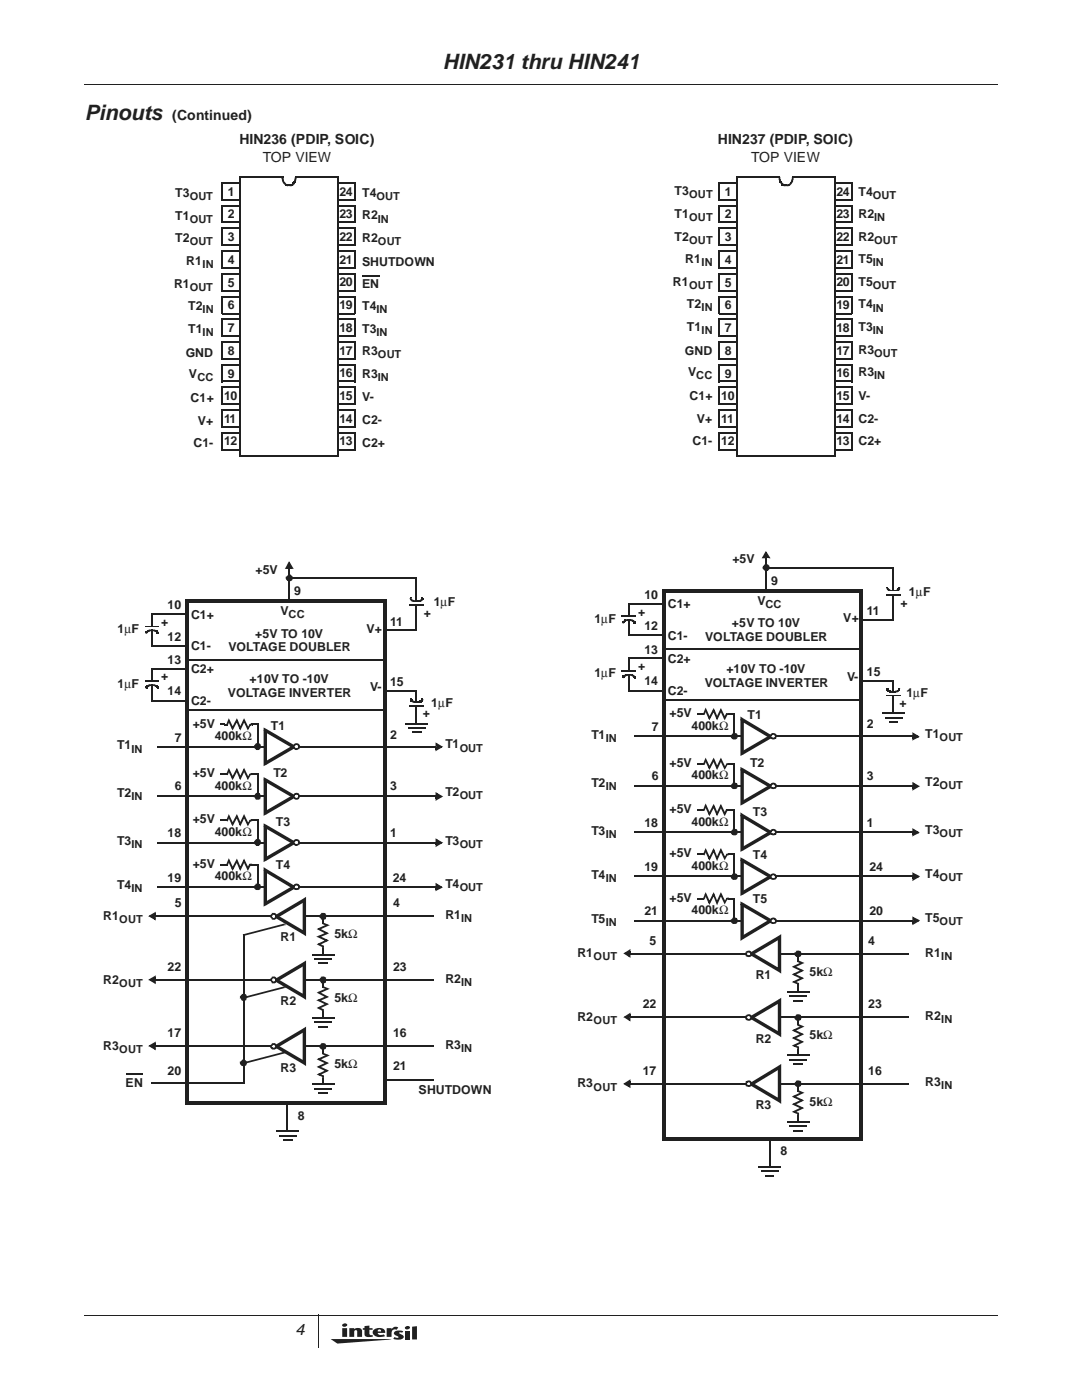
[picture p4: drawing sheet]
<svg xmlns="http://www.w3.org/2000/svg" width="216mm" height="279mm" viewBox="0 0 216 279" stroke-linecap="round" stroke-linejoin="round" font-family="sans-serif">
<defs><g id="words">
<g font-size="4.2" fill="#221f20">
<text x="88.3" y="13.8">HIN231 thru HIN241</text>
<text x="16.9" y="24">Pinouts</text>
</g>
<text font-size="3.1" fill="#221f20" x="58.9" y="266.5">4</text>
<g font-size="2.8" fill="#221f20">
<text x="34.4" y="24">(Continued)</text>
<text x="47.7" y="28.7">HIN236 (PDIP, SOIC)</text>
<text x="143.2" y="28.7">HIN237 (PDIP, SOIC)</text>
<text x="52.4" y="32.3">TOP VIEW</text>
<text x="149.8" y="32.3">TOP VIEW</text>
</g>
<g font-size="2.5" fill="#221f20">
<text x="35" y="39.4">T3</text>
<text x="45.5" y="39">1</text>
<text x="67.7" y="39">24</text>
<text x="72.2" y="39.3">T4</text>
<text x="134.5" y="38.9">T3</text>
<text x="144.5" y="39">1</text>
<text x="166.8" y="39">24</text>
<text x="171.2" y="39">T4</text>
<text x="35" y="43.9">T1</text>
<text x="45.5" y="43.6">2</text>
<text x="67.7" y="43.6">23</text>
<text x="72.2" y="43.8">R2</text>
<text x="134.5" y="43.4">T1</text>
<text x="144.5" y="43.6">2</text>
<text x="166.8" y="43.6">23</text>
<text x="171.2" y="43.5">R2</text>
<text x="35" y="48.3">T2</text>
<text x="37.2" y="52.8">R1</text>
<text x="45.5" y="48.1">3</text>
<text x="45.5" y="52.7">4</text>
<text x="67.7" y="52.7">21</text>
<text x="67.7" y="48.2">22</text>
<text x="72.2" y="48.3">R2</text>
<text x="72.2" y="53.1">SHUTDOWN</text>
<text x="134.5" y="48">T2</text>
<text x="136.6" y="52.5">R1</text>
<text x="144.5" y="48.1">3</text>
<text x="144.5" y="52.7">4</text>
<text x="166.8" y="52.7">21</text>
<text x="166.8" y="48.2">22</text>
<text x="171.2" y="48.1">R2</text>
<text x="171.2" y="52.6">T5</text>
<text x="34.7" y="57.4">R1</text>
<text x="45.5" y="57.2">5</text>
<text x="67.7" y="57.1">20</text>
<text x="72.2" y="57.6">EN</text>
<text x="134.2" y="57">R1</text>
<text x="144.5" y="57.2">5</text>
<text x="166.8" y="57.1">20</text>
<text x="171.2" y="57.1">T5</text>
<text x="37.5" y="61.9">T2</text>
<text x="45.5" y="61.7">6</text>
<text x="67.7" y="61.7">19</text>
<text x="72.2" y="61.8">T4</text>
<text x="137" y="61.5">T2</text>
<text x="144.5" y="61.7">6</text>
<text x="166.8" y="61.7">19</text>
<text x="171.2" y="61.5">T4</text>
<text x="37.1" y="71.2">GND</text>
<text x="37.5" y="66.4">T1</text>
<text x="45.5" y="66.3">7</text>
<text x="45.5" y="70.8">8</text>
<text x="67.7" y="70.8">17</text>
<text x="67.7" y="66.2">18</text>
<text x="72.2" y="70.9">R3</text>
<text x="72.2" y="66.4">T3</text>
<text x="136.5" y="70.9">GND</text>
<text x="137" y="66">T1</text>
<text x="144.5" y="66.3">7</text>
<text x="144.5" y="70.8">8</text>
<text x="166.8" y="70.8">17</text>
<text x="166.8" y="66.2">18</text>
<text x="171.2" y="70.6">R3</text>
<text x="171.2" y="66">T3</text>
<text x="37.7" y="75.4">V</text>
<text x="45.5" y="75.4">9</text>
<text x="67.7" y="75.3">16</text>
<text x="72.2" y="75.4">R3</text>
<text x="137.2" y="75.1">V</text>
<text x="144.5" y="75.4">9</text>
<text x="166.8" y="75.3">16</text>
<text x="171.2" y="75.1">R3</text>
<text x="38" y="80.2">C1+</text>
<text x="44.7" y="79.8">10</text>
<text x="67.7" y="79.9">15</text>
<text x="72.2" y="80.1">V-</text>
<text x="137.5" y="79.8">C1+</text>
<text x="143.8" y="79.8">10</text>
<text x="166.8" y="79.9">15</text>
<text x="171.2" y="79.8">V-</text>
<text x="38.6" y="89.2">C1-</text>
<text x="39.4" y="84.7">V+</text>
<text x="44.7" y="84.4">11</text>
<text x="44.7" y="88.9">12</text>
<text x="67.7" y="84.3">14</text>
<text x="67.7" y="88.9">13</text>
<text x="72.2" y="84.7">C2-</text>
<text x="72.2" y="89.2">C2+</text>
<text x="138.1" y="88.9">C1-</text>
<text x="138.9" y="84.3">V+</text>
<text x="143.8" y="84.4">11</text>
<text x="143.8" y="88.9">12</text>
<text x="166.8" y="84.3">14</text>
<text x="166.8" y="88.9">13</text>
<text x="171.2" y="84.4">C2-</text>
<text x="171.2" y="88.9">C2+</text>
<text x="146" y="112.3">+5V</text>
<text x="51" y="114.5">+5V</text>
<text x="58.7" y="118.8">9</text>
<text x="128.5" y="119.5">10</text>
<text x="153.7" y="116.8">9</text>
<text x="181.3" y="118.9">1µF</text>
<text x="32.2" y="124.9">+</text>
<text x="33.4" y="121.6">10</text>
<text x="38.1" y="123.4">C1+</text>
<text x="55.9" y="122.8">V</text>
<text x="77.8" y="124.9">11</text>
<text x="84.5" y="123.2">+</text>
<text x="86.5" y="121">1µF</text>
<text x="118.5" y="124.3">1µF</text>
<text x="127.2" y="122.8">+</text>
<text x="128.5" y="125.8">12</text>
<text x="133.2" y="121.4">C1+</text>
<text x="145.9" y="125.2">+5V TO 10V</text>
<text x="151" y="120.7">V</text>
<text x="168.1" y="124.2">V+</text>
<text x="172.9" y="122.8">11</text>
<text x="179.6" y="121.2">+</text>
<text x="23.4" y="126.3">1µF</text>
<text x="33.4" y="127.8">12</text>
<text x="38.1" y="129.8">C1-</text>
<text x="45.5" y="130">VOLTAGE DOUBLER</text>
<text x="50.9" y="127.3">+5V TO 10V</text>
<text x="73.1" y="126.2">V+</text>
<text x="128.5" y="130.5">13</text>
<text x="133.2" y="127.8">C1-</text>
<text x="140.6" y="127.9">VOLTAGE DOUBLER</text>
<text x="23.4" y="137.2">1µF</text>
<text x="32.2" y="135.8">+</text>
<text x="33.4" y="132.6">13</text>
<text x="38.1" y="134.4">C2+</text>
<text x="49.8" y="136.3">+10V TO -10V</text>
<text x="73.8" y="137.9">V-</text>
<text x="77.8" y="137">15</text>
<text x="118.5" y="135.2">1µF</text>
<text x="127.2" y="133.8">+</text>
<text x="128.5" y="136.7">14</text>
<text x="133.2" y="132.3">C2+</text>
<text x="140.5" y="137.2">VOLTAGE INVERTER</text>
<text x="144.8" y="134.3">+10V TO -10V</text>
<text x="168.9" y="135.9">V-</text>
<text x="172.9" y="135">15</text>
<text x="33.4" y="138.8">14</text>
<text x="38.1" y="140.7">C2-</text>
<text x="45.5" y="139.2">VOLTAGE INVERTER</text>
<text x="84.3" y="143.1">+</text>
<text x="86" y="141">1µF</text>
<text x="133.2" y="138.7">C2-</text>
<text x="133.5" y="143.2">+5V</text>
<text x="149.1" y="143.6">T1</text>
<text x="179.4" y="141">+</text>
<text x="180.7" y="139">1µF</text>
<text x="23.4" y="149.5">T1</text>
<text x="34.9" y="148">7</text>
<text x="38.4" y="145.2">+5V</text>
<text x="42.8" y="147.7">400kΩ</text>
<text x="54" y="145.6">T1</text>
<text x="77.8" y="147.4">2</text>
<text x="88.8" y="149.3">T1</text>
<text x="117.9" y="147.5">T1</text>
<text x="129.9" y="145.9">7</text>
<text x="137.9" y="145.6">400kΩ</text>
<text x="172.9" y="145.4">2</text>
<text x="184.5" y="147.3">T1</text>
<text x="38.4" y="155.1">+5V</text>
<text x="54.5" y="155.1">T2</text>
<text x="129.9" y="155.6">6</text>
<text x="133.5" y="153.1">+5V</text>
<text x="137.9" y="155.5">400kΩ</text>
<text x="149.6" y="153.1">T2</text>
<text x="172.9" y="155.6">3</text>
<text x="23.4" y="159.1">T2</text>
<text x="34.9" y="157.7">6</text>
<text x="42.8" y="157.6">400kΩ</text>
<text x="77.8" y="157.7">3</text>
<text x="88.8" y="158.9">T2</text>
<text x="117.9" y="157">T2</text>
<text x="184.5" y="156.8">T2</text>
<text x="33.4" y="167.1">18</text>
<text x="38.4" y="164.3">+5V</text>
<text x="42.8" y="166.9">400kΩ</text>
<text x="55" y="164.8">T3</text>
<text x="77.8" y="167.1">1</text>
<text x="117.9" y="166.7">T3</text>
<text x="128.5" y="165">18</text>
<text x="133.5" y="162.3">+5V</text>
<text x="137.9" y="164.8">400kΩ</text>
<text x="150.1" y="162.8">T3</text>
<text x="172.9" y="165">1</text>
<text x="184.5" y="166.5">T3</text>
<text x="23.4" y="168.7">T3</text>
<text x="38.4" y="173.2">+5V</text>
<text x="55" y="173.5">T4</text>
<text x="88.8" y="168.6">T3</text>
<text x="128.5" y="173.9">19</text>
<text x="133.5" y="171.1">+5V</text>
<text x="137.9" y="173.6">400kΩ</text>
<text x="150.1" y="171.4">T4</text>
<text x="173.4" y="173.9">24</text>
<text x="23.4" y="177.4">T4</text>
<text x="33.4" y="175.9">19</text>
<text x="42.8" y="175.7">400kΩ</text>
<text x="78.3" y="175.9">24</text>
<text x="88.8" y="177.2">T4</text>
<text x="117.9" y="175.3">T4</text>
<text x="133.5" y="180">+5V</text>
<text x="184.5" y="175.2">T4</text>
<text x="20.6" y="183.6">R1</text>
<text x="34.9" y="181.1">5</text>
<text x="78.4" y="181.1">4</text>
<text x="88.8" y="183.5">R1</text>
<text x="117.9" y="184.1">T5</text>
<text x="128.5" y="182.7">21</text>
<text x="137.9" y="182.4">400kΩ</text>
<text x="150.1" y="180.2">T5</text>
<text x="173.4" y="182.7">20</text>
<text x="184.5" y="184">T5</text>
<text x="55.9" y="187.9">R1</text>
<text x="66.7" y="187.2">5kΩ</text>
<text x="115.1" y="191.1">R1</text>
<text x="129.5" y="188.5">5</text>
<text x="173.1" y="188.5">4</text>
<text x="184.5" y="190.9">R1</text>
<text x="20.6" y="196.3">R2</text>
<text x="33.4" y="193.8">22</text>
<text x="78.4" y="193.8">23</text>
<text x="88.8" y="196.2">R2</text>
<text x="150.7" y="195.4">R1</text>
<text x="161.4" y="194.7">5kΩ</text>
<text x="55.9" y="200.6">R2</text>
<text x="66.7" y="199.9">5kΩ</text>
<text x="115.1" y="203.8">R2</text>
<text x="128.2" y="201.2">22</text>
<text x="173.1" y="201.2">23</text>
<text x="184.5" y="203.6">R2</text>
<text x="20.6" y="209.5">R3</text>
<text x="33.4" y="207">17</text>
<text x="78.4" y="207">16</text>
<text x="88.8" y="209.4">R3</text>
<text x="150.7" y="208.1">R2</text>
<text x="161.4" y="207.4">5kΩ</text>
<text x="33.4" y="214.6">20</text>
<text x="55.9" y="213.9">R3</text>
<text x="66.7" y="213.2">5kΩ</text>
<text x="78.4" y="213.5">21</text>
<text x="128.2" y="214.5">17</text>
<text x="173.1" y="214.5">16</text>
<text x="25" y="216.9">EN</text>
<text x="83.5" y="218.4">SHUTDOWN</text>
<text x="115.1" y="217">R3</text>
<text x="150.7" y="221.3">R3</text>
<text x="161.4" y="220.6">5kΩ</text>
<text x="184.5" y="216.8">R3</text>
<text x="59.4" y="223.5">8</text>
<text x="155.6" y="230.5">8</text>
</g>
<g font-size="2.2" fill="#221f20">
<text x="37.8" y="40">OUT</text>
<text x="75.1" y="39.9">OUT</text>
<text x="137.4" y="39.5">OUT</text>
<text x="174.1" y="39.6">OUT</text>
<text x="37.8" y="44.4">OUT</text>
<text x="75.3" y="44.4">IN</text>
<text x="137.4" y="44.1">OUT</text>
<text x="174.3" y="44.2">IN</text>
<text x="37.8" y="48.9">OUT</text>
<text x="40.4" y="53.5">IN</text>
<text x="75.3" y="48.9">OUT</text>
<text x="137.4" y="48.6">OUT</text>
<text x="139.9" y="53.1">IN</text>
<text x="174.1" y="53.2">IN</text>
<text x="174.3" y="48.7">OUT</text>
<text x="37.8" y="58">OUT</text>
<text x="137.4" y="57.7">OUT</text>
<text x="174.1" y="57.7">OUT</text>
<text x="40.4" y="62.5">IN</text>
<text x="75.1" y="62.5">IN</text>
<text x="139.9" y="62.1">IN</text>
<text x="174.1" y="62.2">IN</text>
<text x="40.4" y="67.1">IN</text>
<text x="75.1" y="67">IN</text>
<text x="75.3" y="71.5">OUT</text>
<text x="139.9" y="66.6">IN</text>
<text x="174.1" y="66.7">IN</text>
<text x="174.3" y="71.2">OUT</text>
<text x="39.4" y="76">CC</text>
<text x="75.3" y="75.9">IN</text>
<text x="138.8" y="75.7">CC</text>
<text x="174.3" y="75.7">IN</text>
<text x="57.6" y="123.4">CC</text>
<text x="152.6" y="121.3">CC</text>
<text x="120.8" y="148.2">IN</text>
<text x="187.3" y="147.9">OUT</text>
<text x="26.2" y="150.2">IN</text>
<text x="91.7" y="150">OUT</text>
<text x="26.2" y="159.7">IN</text>
<text x="91.7" y="159.5">OUT</text>
<text x="120.8" y="157.6">IN</text>
<text x="187.3" y="157.5">OUT</text>
<text x="120.8" y="167.3">IN</text>
<text x="187.3" y="167.1">OUT</text>
<text x="26.2" y="169.3">IN</text>
<text x="91.7" y="169.2">OUT</text>
<text x="26.2" y="178">IN</text>
<text x="91.7" y="177.8">OUT</text>
<text x="120.8" y="175.9">IN</text>
<text x="187.3" y="175.8">OUT</text>
<text x="23.8" y="184.2">OUT</text>
<text x="91.9" y="184.1">IN</text>
<text x="120.8" y="184.7">IN</text>
<text x="187.3" y="184.6">OUT</text>
<text x="118.3" y="191.7">OUT</text>
<text x="187.7" y="191.5">IN</text>
<text x="23.8" y="196.9">OUT</text>
<text x="91.9" y="196.8">IN</text>
<text x="91.9" y="210">IN</text>
<text x="118.3" y="204.4">OUT</text>
<text x="187.7" y="204.2">IN</text>
<text x="23.8" y="210.1">OUT</text>
<text x="118.3" y="217.7">OUT</text>
<text x="187.7" y="217.4">IN</text>
</g>
</g></defs>
<g fill="#221f20">
<path d="M16.8 16.8l.1 .2z"/>
<path d="M198.9 16.8l.1 .2z"/>
</g>
<path d="M16.9 16.9h182" fill="none" stroke="#221f20" stroke-width=".2"/>
<g fill="#221f20">
<path d="M16.8 262.4l.1 .1z"/>
<path d="M198.9 262.4l.1 .1z"/>
</g>
<path d="M16.9 262.5h182" fill="none" stroke="#221f20" stroke-width=".2"/>
<g fill="#221f20">
<path d="M63.4 262.4l.2 .1z"/>
<path d="M63.4 268.8l.2 .1z"/>
</g>
<path d="M63.5 262.5v6.3" fill="none" stroke="#221f20" stroke-width=".2"/>
<path d="M65.9 264.1h17.2v4h-17.2z" fill="#fff"/>
<g fill="#231f20">
<path d="M80.8 264.8a.55 .55 0 0 1 1 .2 .55 .55 0 0 1-.6 .3 .55 .55 0 0 1-.5-.3z"/>
<path d="M65.9 267.2l12.1 .1-10.7 .8z"/>
<path d="M77.1 265.1h1v.2a.93 .93 0 0 1 1.3-.4l-.3 .5a.67 .67 0 0 0-.7 0 .67 .67 0 0 0-.3 .7v.7h-1z"/>
<path d="M69.7 265.1h.9v.2a.96 .96 0 0 1 1.6 .4v1.1h-1v-1.1l-.3-.2-.2 .1-.1 1.2h-.9z"/>
<path d="M72.7 264.6l1-.1v.6h.6v.3h-.6v.9l.3 .2 .3-.1 .1 .3-.6 .1a.87 .87 0 0 1-1.1-.5v-.9h-.4v-.3h.4z"/>
<path d="M80.8 265.6h.9v1.7h-.9z"/>
<path d="M82.2 264.8l.9-.1v2.6h-.9z"/>
<path d="M78.7 265.8l.6-.2 1.1 .1-.2 .3-.6-.1 .1 .2a.74 .74 0 0 1 .8 .9 1.93 1.93 0 0 1-2.1 .2l.2-.4a.57 .57 0 0 0 .9 0l-.8-.4a.38 .38 0 0 1 0-.6z"/>
<path d="M68.2 265.1v1.7h1v-1.7zM68.3 264.3l-.1 .1a.5 .5 0 0 0 .6 .4 .5 .5 0 0 0 .4-.5 .64 .64 0 0 0-.9 0z"/>
<path d="M74.5 265.4a.86 .86 0 0 0-.1 .9 .86 .86 0 0 0 .8 .5l1.6-.1-.3-.4-.4 .1a.61 .61 0 0 1-.8-.4h1.5a.93 .93 0 0 0-1.1-1l-.5 .1zM75.5 265.4h.3l.2 .3h-.7z"/>
</g>
<path d="M72.2 55.1h3.5" fill="none" stroke="#221f20" stroke-width=".25"/>
<path d="M44.3 36.5h3.4v3.4h-3.4z" fill-rule="evenodd" fill="#fff"/>
<path d="M47.7 36.3h.1v.4h-.1z" fill="#221f20"/>
<path d="M44.1 36.5h3.6M44.3 36.5v3.5" fill="none" stroke="#221f20" stroke-width=".34"/>
<path d="M47.7 39.7h.1v.3h-.1z" fill="#221f20"/>
<path d="M44.3 39.9h3.4" fill="none" stroke="#221f20" stroke-width=".34"/>
<path d="M44.3 41.1h3.4v3.3h-3.4z" fill-rule="evenodd" fill="#fff"/>
<path d="M47.7 40.9h.1v.3h-.1z" fill="#221f20"/>
<path d="M44.1 41.1h3.6M44.3 41.1v3.4" fill="none" stroke="#221f20" stroke-width=".34"/>
<path d="M47.7 44.2h.1v.3h-.1z" fill="#221f20"/>
<path d="M44.3 44.4h3.4" fill="none" stroke="#221f20" stroke-width=".34"/>
<path d="M44.3 45.5h3.4v3.4h-3.4z" fill-rule="evenodd" fill="#fff"/>
<path d="M47.7 45.4h.1v.3h-.1z" fill="#221f20"/>
<path d="M44.1 45.5h3.6M44.3 45.5v3.6" fill="none" stroke="#221f20" stroke-width=".34"/>
<path d="M47.7 48.8h.1v.3h-.1z" fill="#221f20"/>
<path d="M44.3 48.9h3.4" fill="none" stroke="#221f20" stroke-width=".34"/>
<path d="M44.3 50.1h3.4v3.3h-3.4z" fill-rule="evenodd" fill="#fff"/>
<path d="M47.7 50h.1v.3h-.1z" fill="#221f20"/>
<path d="M44.1 50.1h3.6M44.3 50.1v3.5" fill="none" stroke="#221f20" stroke-width=".34"/>
<path d="M47.7 53.3h.1v.3h-.1z" fill="#221f20"/>
<path d="M44.3 53.4h3.4" fill="none" stroke="#221f20" stroke-width=".34"/>
<path d="M44.3 54.6h3.4v3.4h-3.4z" fill-rule="evenodd" fill="#fff"/>
<path d="M47.7 54.4h.1v.4h-.1z" fill="#221f20"/>
<path d="M44.1 54.6h3.6M44.3 54.6v3.6" fill="none" stroke="#221f20" stroke-width=".34"/>
<path d="M47.7 57.8h.1v.4h-.1z" fill="#221f20"/>
<path d="M44.3 58h3.4" fill="none" stroke="#221f20" stroke-width=".34"/>
<path d="M44.3 59.2h3.4v3.4h-3.4z" fill-rule="evenodd" fill="#fff"/>
<path d="M47.7 59h.1v.3h-.1z" fill="#221f20"/>
<path d="M44.1 59.2h3.6M44.3 59.2v3.5" fill="none" stroke="#221f20" stroke-width=".34"/>
<path d="M47.7 62.4h.1v.3h-.1z" fill="#221f20"/>
<path d="M44.3 62.6h3.4" fill="none" stroke="#221f20" stroke-width=".34"/>
<path d="M44.3 63.8h3.4v3.3h-3.4z" fill-rule="evenodd" fill="#fff"/>
<path d="M47.7 63.6h.1v.3h-.1z" fill="#221f20"/>
<path d="M44.1 63.8h3.6M44.3 63.8v3.4" fill="none" stroke="#221f20" stroke-width=".34"/>
<path d="M47.7 66.9h.1v.3h-.1z" fill="#221f20"/>
<path d="M44.3 67.1h3.4" fill="none" stroke="#221f20" stroke-width=".34"/>
<path d="M44.3 68.2h3.4v3.4h-3.4z" fill-rule="evenodd" fill="#fff"/>
<path d="M47.7 68.1h.1v.3h-.1z" fill="#221f20"/>
<path d="M44.1 68.2h3.6M44.3 68.2v3.6" fill="none" stroke="#221f20" stroke-width=".34"/>
<path d="M47.7 71.5h.1v.3h-.1z" fill="#221f20"/>
<path d="M44.3 71.6h3.4" fill="none" stroke="#221f20" stroke-width=".34"/>
<path d="M44.3 72.8h3.4v3.3h-3.4z" fill-rule="evenodd" fill="#fff"/>
<path d="M47.7 72.6h.1v.4h-.1z" fill="#221f20"/>
<path d="M44.1 72.8h3.6M44.3 72.8v3.5" fill="none" stroke="#221f20" stroke-width=".34"/>
<path d="M47.7 75.9h.1v.4h-.1z" fill="#221f20"/>
<path d="M44.3 76.1h3.4" fill="none" stroke="#221f20" stroke-width=".34"/>
<path d="M44.3 77.3h3.4v3.4h-3.4z" fill-rule="evenodd" fill="#fff"/>
<path d="M47.7 77.1h.1v.4h-.1z" fill="#221f20"/>
<path d="M44.1 77.3h3.6M44.3 77.3v3.6" fill="none" stroke="#221f20" stroke-width=".34"/>
<path d="M47.7 80.5h.1v.4h-.1z" fill="#221f20"/>
<path d="M44.3 80.7h3.4" fill="none" stroke="#221f20" stroke-width=".34"/>
<path d="M44.3 81.9h3.4v3.3h-3.4z" fill-rule="evenodd" fill="#fff"/>
<path d="M47.7 81.7h.1v.3h-.1z" fill="#221f20"/>
<path d="M44.1 81.9h3.6M44.3 81.9v3.4" fill="none" stroke="#221f20" stroke-width=".34"/>
<path d="M47.7 85h.1v.3h-.1z" fill="#221f20"/>
<path d="M44.3 85.2h3.4" fill="none" stroke="#221f20" stroke-width=".34"/>
<path d="M44.3 86.4h3.4v3.3h-3.4z" fill-rule="evenodd" fill="#fff"/>
<path d="M47.7 86.2h.1v.3h-.1z" fill="#221f20"/>
<path d="M44.1 86.4h3.6M44.3 86.4v3.5" fill="none" stroke="#221f20" stroke-width=".34"/>
<path d="M47.7 89.6h.1v.3h-.1z" fill="#221f20"/>
<path d="M44.3 89.7h3.4" fill="none" stroke="#221f20" stroke-width=".34"/>
<path d="M67.4 72.8h3.4v3.3h-3.4z" fill-rule="evenodd" fill="#fff"/>
<path d="M67.2 72.6h.2v.4h-.2z" fill="#221f20"/>
<path d="M67.4 72.8h3.5M70.8 72.8v3.5" fill="none" stroke="#221f20" stroke-width=".34"/>
<path d="M67.2 75.9h.2v.4h-.2z" fill="#221f20"/>
<path d="M67.4 76.1h3.4" fill="none" stroke="#221f20" stroke-width=".34"/>
<path d="M67.4 68.2h3.4v3.4h-3.4z" fill-rule="evenodd" fill="#fff"/>
<path d="M67.2 68.1h.2v.3h-.2z" fill="#221f20"/>
<path d="M67.4 68.2h3.5M70.8 68.2v3.6" fill="none" stroke="#221f20" stroke-width=".34"/>
<path d="M67.2 71.5h.2v.3h-.2z" fill="#221f20"/>
<path d="M67.4 71.6h3.4" fill="none" stroke="#221f20" stroke-width=".34"/>
<path d="M67.4 63.8h3.4v3.3h-3.4z" fill-rule="evenodd" fill="#fff"/>
<path d="M67.2 63.6h.2v.3h-.2z" fill="#221f20"/>
<path d="M67.4 63.8h3.5M70.8 63.8v3.4" fill="none" stroke="#221f20" stroke-width=".34"/>
<path d="M67.2 66.9h.2v.3h-.2z" fill="#221f20"/>
<path d="M67.4 67.1h3.4" fill="none" stroke="#221f20" stroke-width=".34"/>
<path d="M67.4 59.2h3.4v3.4h-3.4z" fill-rule="evenodd" fill="#fff"/>
<path d="M67.2 59h.2v.3h-.2z" fill="#221f20"/>
<path d="M67.4 59.2h3.5M70.8 59.2v3.5" fill="none" stroke="#221f20" stroke-width=".34"/>
<path d="M67.2 62.4h.2v.3h-.2z" fill="#221f20"/>
<path d="M67.4 62.6h3.4" fill="none" stroke="#221f20" stroke-width=".34"/>
<path d="M67.4 54.6h3.4v3.4h-3.4z" fill-rule="evenodd" fill="#fff"/>
<path d="M67.2 54.4h.2v.4h-.2z" fill="#221f20"/>
<path d="M67.4 54.6h3.5M70.8 54.6v3.6" fill="none" stroke="#221f20" stroke-width=".34"/>
<path d="M67.2 57.8h.2v.4h-.2z" fill="#221f20"/>
<path d="M67.4 58h3.4" fill="none" stroke="#221f20" stroke-width=".34"/>
<path d="M67.4 50.1h3.4v3.3h-3.4z" fill-rule="evenodd" fill="#fff"/>
<path d="M67.2 50h.2v.3h-.2z" fill="#221f20"/>
<path d="M67.4 50.1h3.5M70.8 50.1v3.5" fill="none" stroke="#221f20" stroke-width=".34"/>
<path d="M67.2 53.3h.2v.3h-.2z" fill="#221f20"/>
<path d="M67.4 53.4h3.4" fill="none" stroke="#221f20" stroke-width=".34"/>
<path d="M67.4 45.5h3.4v3.4h-3.4z" fill-rule="evenodd" fill="#fff"/>
<path d="M67.2 45.4h.2v.3h-.2z" fill="#221f20"/>
<path d="M67.4 45.5h3.5M70.8 45.5v3.6" fill="none" stroke="#221f20" stroke-width=".34"/>
<path d="M67.2 48.8h.2v.3h-.2z" fill="#221f20"/>
<path d="M67.4 48.9h3.4" fill="none" stroke="#221f20" stroke-width=".34"/>
<path d="M67.4 41.1h3.4v3.3h-3.4z" fill-rule="evenodd" fill="#fff"/>
<path d="M67.2 40.9h.2v.3h-.2z" fill="#221f20"/>
<path d="M67.4 41.1h3.5M70.8 41.1v3.4" fill="none" stroke="#221f20" stroke-width=".34"/>
<path d="M67.2 44.2h.2v.3h-.2z" fill="#221f20"/>
<path d="M67.4 44.4h3.4" fill="none" stroke="#221f20" stroke-width=".34"/>
<path d="M67.4 36.5h3.4v3.4h-3.4z" fill-rule="evenodd" fill="#fff"/>
<path d="M67.2 36.3h.2v.4h-.2z" fill="#221f20"/>
<path d="M67.4 36.5h3.5M70.8 36.5v3.5" fill="none" stroke="#221f20" stroke-width=".34"/>
<path d="M67.2 39.7h.2v.3h-.2z" fill="#221f20"/>
<path d="M67.4 39.9h3.4" fill="none" stroke="#221f20" stroke-width=".34"/>
<path d="M67.4 77.3h3.4v3.4h-3.4z" fill-rule="evenodd" fill="#fff"/>
<path d="M67.2 77.1h.2v.4h-.2z" fill="#221f20"/>
<path d="M67.4 77.3h3.5M70.8 77.3v3.6" fill="none" stroke="#221f20" stroke-width=".34"/>
<path d="M67.2 80.5h.2v.4h-.2z" fill="#221f20"/>
<path d="M67.4 80.7h3.4" fill="none" stroke="#221f20" stroke-width=".34"/>
<path d="M67.4 81.9h3.4v3.3h-3.4z" fill-rule="evenodd" fill="#fff"/>
<path d="M67.2 81.7h.2v.3h-.2z" fill="#221f20"/>
<path d="M67.4 81.9h3.5M70.8 81.9v3.4" fill="none" stroke="#221f20" stroke-width=".34"/>
<path d="M67.2 85h.2v.3h-.2z" fill="#221f20"/>
<path d="M67.4 85.2h3.4" fill="none" stroke="#221f20" stroke-width=".34"/>
<path d="M67.4 86.4h3.4v3.3h-3.4z" fill-rule="evenodd" fill="#fff"/>
<path d="M67.2 86.2h.2v.3h-.2z" fill="#221f20"/>
<path d="M67.4 86.4h3.5M70.8 86.4v3.5" fill="none" stroke="#221f20" stroke-width=".34"/>
<path d="M67.2 89.6h.2v.3h-.2z" fill="#221f20"/>
<path d="M67.4 89.7h3.4" fill="none" stroke="#221f20" stroke-width=".34"/>
<path d="M47.8 35.3h8.6l1.2 55.6h-9.8z" fill="#fff"/>
<path d="M56.4 35.1h.1v.4h-.1z" fill="#221f20"/>
<path d="M47.7 35.3h8.7M47.8 35.3v55.8" fill="none" stroke="#221f20" stroke-width=".34"/>
<path d="M57.6 90.8h.1v.3h-.1z" fill="#221f20"/>
<path d="M47.8 90.9h9.8" fill="none" stroke="#221f20" stroke-width=".34"/>
<g fill="#221f20">
<path d="M56.1 35.1h.4v.2h-.4z"/>
<path d="M56.1 35.3h.4v.3l-.3 .1 .3-.2v.4l-.3 .1 .3-.2 .1 .4-.2 .2 .2-.2 .3 .2v.2l-.3 .1 .3-.2 .2 .2-.1 .3-.5-.3v-.2h.4l-.3 .2-.3-.4v-.2h.3l-.3 .1-.1-.6h.3l-.2 .2-.2-.2z"/>
<path d="M57 36.7h.2v.3h-.2z"/>
<path d="M56.9 36.8h.3v.3h-.3z"/>
<path d="M57 36.7l.5 .2-.2 .3v-.4h.2v.4l-.4-.1 .3-.3-.2 .3h-.2z"/>
<path d="M57.6 36.8h.1v.4h-.1z"/>
<path d="M57.5 36.8l.1 .4z"/>
</g>
<path d="M58.9 35.3h8.6v55.6h-9.8z" fill="#fff"/>
<path d="M58.7 35.1h.2v.4h-.2z" fill="#221f20"/>
<path d="M58.9 35.3h8.7M67.5 35.3v55.8" fill="none" stroke="#221f20" stroke-width=".34"/>
<path d="M57.6 90.8h.1v.3h-.1z" fill="#221f20"/>
<path d="M57.7 90.9h9.8" fill="none" stroke="#221f20" stroke-width=".34"/>
<g fill="#221f20">
<path d="M57.6 36.8h.3v.2h-.3z"/>
<path d="M57.6 37h.3v.2h-.3z"/>
<path d="M57.7 36.8h.3l.2 .4-.3-.3 .2-.2 .2 .4-.2-.3 .1-.1 .3 .3-.3-.3h.4v.2l-.4 .1v-.3l.2 .3-.3 .1v-.4l.1 .4-.5 .1z"/>
<path d="M58.2 36.5h.4v.2h-.4z"/>
<path d="M58.4 36.5l.3 .3-.3-.2h.3l-.3-.1 .2-.2 .2 .1-.1 .3-.2-.3 .2 .1v.3h-.3z"/>
<path d="M58.5 36.2h.3v.2h-.3z"/>
<path d="M58.7 36.2h.2v.3h-.2z"/>
<path d="M58.7 35.5l.2-.2 .3 .1-.1 .2-.3-.2 .3 .1v.5l-.1 .1-.3-.3 .3 .1-.1 .5-.2-.2 .2 .1h-.3l.1-.2 .3 .1h-.3v-.3l.1-.2 .3 .1h-.4z"/>
<path d="M58.8 35.1h.4v.2h-.4z"/>
<path d="M58.8 35.3l.4 .1z"/>
</g>
<path d="M143.4 36.5h3.3v3.4h-3.3z" fill-rule="evenodd" fill="#fff"/>
<path d="M146.7 36.3h.2v.4h-.2z" fill="#221f20"/>
<path d="M143.2 36.5h3.5M143.4 36.5v3.5" fill="none" stroke="#221f20" stroke-width=".34"/>
<path d="M146.7 39.7h.2v.3h-.2z" fill="#221f20"/>
<path d="M143.4 39.9h3.3" fill="none" stroke="#221f20" stroke-width=".34"/>
<path d="M143.4 41.1h3.3v3.3h-3.3z" fill-rule="evenodd" fill="#fff"/>
<path d="M146.7 40.9h.2v.3h-.2z" fill="#221f20"/>
<path d="M143.2 41.1h3.5M143.4 41.1v3.4" fill="none" stroke="#221f20" stroke-width=".34"/>
<path d="M146.7 44.2h.2v.3h-.2z" fill="#221f20"/>
<path d="M143.4 44.4h3.3" fill="none" stroke="#221f20" stroke-width=".34"/>
<path d="M143.4 45.5h3.3v3.4h-3.3z" fill-rule="evenodd" fill="#fff"/>
<path d="M146.7 45.4h.2v.3h-.2z" fill="#221f20"/>
<path d="M143.2 45.5h3.5M143.4 45.5v3.6" fill="none" stroke="#221f20" stroke-width=".34"/>
<path d="M146.7 48.8h.2v.3h-.2z" fill="#221f20"/>
<path d="M143.4 48.9h3.3" fill="none" stroke="#221f20" stroke-width=".34"/>
<path d="M143.4 50.1h3.3v3.3h-3.3z" fill-rule="evenodd" fill="#fff"/>
<path d="M146.7 50h.2v.3h-.2z" fill="#221f20"/>
<path d="M143.2 50.1h3.5M143.4 50.1v3.5" fill="none" stroke="#221f20" stroke-width=".34"/>
<path d="M146.7 53.3h.2v.3h-.2z" fill="#221f20"/>
<path d="M143.4 53.4h3.3" fill="none" stroke="#221f20" stroke-width=".34"/>
<path d="M143.4 54.6h3.3v3.4h-3.3z" fill-rule="evenodd" fill="#fff"/>
<path d="M146.7 54.4h.2v.4h-.2z" fill="#221f20"/>
<path d="M143.2 54.6h3.5M143.4 54.6v3.6" fill="none" stroke="#221f20" stroke-width=".34"/>
<path d="M146.7 57.8h.2v.4h-.2z" fill="#221f20"/>
<path d="M143.4 58h3.3" fill="none" stroke="#221f20" stroke-width=".34"/>
<path d="M143.4 59.2h3.3v3.4h-3.3z" fill-rule="evenodd" fill="#fff"/>
<path d="M146.7 59h.2v.3h-.2z" fill="#221f20"/>
<path d="M143.2 59.2h3.5M143.4 59.2v3.5" fill="none" stroke="#221f20" stroke-width=".34"/>
<path d="M146.7 62.4h.2v.3h-.2z" fill="#221f20"/>
<path d="M143.4 62.6h3.3" fill="none" stroke="#221f20" stroke-width=".34"/>
<path d="M143.4 63.8h3.3v3.3h-3.3z" fill-rule="evenodd" fill="#fff"/>
<path d="M146.7 63.6h.2v.3h-.2z" fill="#221f20"/>
<path d="M143.2 63.8h3.5M143.4 63.8v3.4" fill="none" stroke="#221f20" stroke-width=".34"/>
<path d="M146.7 66.9h.2v.3h-.2z" fill="#221f20"/>
<path d="M143.4 67.1h3.3" fill="none" stroke="#221f20" stroke-width=".34"/>
<path d="M143.4 68.2h3.3v3.4h-3.3z" fill-rule="evenodd" fill="#fff"/>
<path d="M146.7 68.1h.2v.3h-.2z" fill="#221f20"/>
<path d="M143.2 68.2h3.5M143.4 68.2v3.6" fill="none" stroke="#221f20" stroke-width=".34"/>
<path d="M146.7 71.5h.2v.3h-.2z" fill="#221f20"/>
<path d="M143.4 71.6h3.3" fill="none" stroke="#221f20" stroke-width=".34"/>
<path d="M143.4 72.8h3.3v3.3h-3.3z" fill-rule="evenodd" fill="#fff"/>
<path d="M146.7 72.6h.2v.4h-.2z" fill="#221f20"/>
<path d="M143.2 72.8h3.5M143.4 72.8v3.5" fill="none" stroke="#221f20" stroke-width=".34"/>
<path d="M146.7 75.9h.2v.4h-.2z" fill="#221f20"/>
<path d="M143.4 76.1h3.3" fill="none" stroke="#221f20" stroke-width=".34"/>
<path d="M143.4 77.3h3.3v3.4h-3.3z" fill-rule="evenodd" fill="#fff"/>
<path d="M146.7 77.1h.2v.4h-.2z" fill="#221f20"/>
<path d="M143.2 77.3h3.5M143.4 77.3v3.6" fill="none" stroke="#221f20" stroke-width=".34"/>
<path d="M146.7 80.5h.2v.4h-.2z" fill="#221f20"/>
<path d="M143.4 80.7h3.3" fill="none" stroke="#221f20" stroke-width=".34"/>
<path d="M143.4 81.9h3.3v3.3h-3.3z" fill-rule="evenodd" fill="#fff"/>
<path d="M146.7 81.7h.2v.3h-.2z" fill="#221f20"/>
<path d="M143.2 81.9h3.5M143.4 81.9v3.4" fill="none" stroke="#221f20" stroke-width=".34"/>
<path d="M146.7 85h.2v.3h-.2z" fill="#221f20"/>
<path d="M143.4 85.2h3.3" fill="none" stroke="#221f20" stroke-width=".34"/>
<path d="M143.4 86.4h3.3v3.3h-3.3z" fill-rule="evenodd" fill="#fff"/>
<path d="M146.7 86.2h.2v.3h-.2z" fill="#221f20"/>
<path d="M143.2 86.4h3.5M143.4 86.4v3.5" fill="none" stroke="#221f20" stroke-width=".34"/>
<path d="M146.7 89.6h.2v.3h-.2z" fill="#221f20"/>
<path d="M143.4 89.7h3.3" fill="none" stroke="#221f20" stroke-width=".34"/>
<path d="M166.5 72.8h3.3v3.3h-3.3z" fill-rule="evenodd" fill="#fff"/>
<path d="M166.3 72.6h.2v.4h-.2z" fill="#221f20"/>
<path d="M166.5 72.8h3.5M169.8 72.8v3.5" fill="none" stroke="#221f20" stroke-width=".34"/>
<path d="M166.3 75.9h.2v.4h-.2z" fill="#221f20"/>
<path d="M166.5 76.1h3.3" fill="none" stroke="#221f20" stroke-width=".34"/>
<path d="M166.5 68.2h3.3v3.4h-3.3z" fill-rule="evenodd" fill="#fff"/>
<path d="M166.3 68.1h.2v.3h-.2z" fill="#221f20"/>
<path d="M166.5 68.2h3.5M169.8 68.2v3.6" fill="none" stroke="#221f20" stroke-width=".34"/>
<path d="M166.3 71.5h.2v.3h-.2z" fill="#221f20"/>
<path d="M166.5 71.6h3.3" fill="none" stroke="#221f20" stroke-width=".34"/>
<path d="M166.5 63.8h3.3v3.3h-3.3z" fill-rule="evenodd" fill="#fff"/>
<path d="M166.3 63.6h.2v.3h-.2z" fill="#221f20"/>
<path d="M166.5 63.8h3.5M169.8 63.8v3.4" fill="none" stroke="#221f20" stroke-width=".34"/>
<path d="M166.3 66.9h.2v.3h-.2z" fill="#221f20"/>
<path d="M166.5 67.1h3.3" fill="none" stroke="#221f20" stroke-width=".34"/>
<path d="M166.5 59.2h3.3v3.4h-3.3z" fill-rule="evenodd" fill="#fff"/>
<path d="M166.3 59h.2v.3h-.2z" fill="#221f20"/>
<path d="M166.5 59.2h3.5M169.8 59.2v3.5" fill="none" stroke="#221f20" stroke-width=".34"/>
<path d="M166.3 62.4h.2v.3h-.2z" fill="#221f20"/>
<path d="M166.5 62.6h3.3" fill="none" stroke="#221f20" stroke-width=".34"/>
<path d="M166.5 54.6h3.3v3.4h-3.3z" fill-rule="evenodd" fill="#fff"/>
<path d="M166.3 54.4h.2v.4h-.2z" fill="#221f20"/>
<path d="M166.5 54.6h3.5M169.8 54.6v3.6" fill="none" stroke="#221f20" stroke-width=".34"/>
<path d="M166.3 57.8h.2v.4h-.2z" fill="#221f20"/>
<path d="M166.5 58h3.3" fill="none" stroke="#221f20" stroke-width=".34"/>
<path d="M166.5 50.1h3.3v3.3h-3.3z" fill-rule="evenodd" fill="#fff"/>
<path d="M166.3 50h.2v.3h-.2z" fill="#221f20"/>
<path d="M166.5 50.1h3.5M169.8 50.1v3.5" fill="none" stroke="#221f20" stroke-width=".34"/>
<path d="M166.3 53.3h.2v.3h-.2z" fill="#221f20"/>
<path d="M166.5 53.4h3.3" fill="none" stroke="#221f20" stroke-width=".34"/>
<path d="M166.5 45.5h3.3v3.4h-3.3z" fill-rule="evenodd" fill="#fff"/>
<path d="M166.3 45.4h.2v.3h-.2z" fill="#221f20"/>
<path d="M166.5 45.5h3.5M169.8 45.5v3.6" fill="none" stroke="#221f20" stroke-width=".34"/>
<path d="M166.3 48.8h.2v.3h-.2z" fill="#221f20"/>
<path d="M166.5 48.9h3.3" fill="none" stroke="#221f20" stroke-width=".34"/>
<path d="M166.5 41.1h3.3v3.3h-3.3z" fill-rule="evenodd" fill="#fff"/>
<path d="M166.3 40.9h.2v.3h-.2z" fill="#221f20"/>
<path d="M166.5 41.1h3.5M169.8 41.1v3.4" fill="none" stroke="#221f20" stroke-width=".34"/>
<path d="M166.3 44.2h.2v.3h-.2z" fill="#221f20"/>
<path d="M166.5 44.4h3.3" fill="none" stroke="#221f20" stroke-width=".34"/>
<path d="M166.5 36.5h3.3v3.4h-3.3z" fill-rule="evenodd" fill="#fff"/>
<path d="M166.3 36.3h.2v.4h-.2z" fill="#221f20"/>
<path d="M166.5 36.5h3.5M169.8 36.5v3.5" fill="none" stroke="#221f20" stroke-width=".34"/>
<path d="M166.3 39.7h.2v.3h-.2z" fill="#221f20"/>
<path d="M166.5 39.9h3.3" fill="none" stroke="#221f20" stroke-width=".34"/>
<path d="M166.5 77.3h3.3v3.4h-3.3z" fill-rule="evenodd" fill="#fff"/>
<path d="M166.3 77.1h.2v.4h-.2z" fill="#221f20"/>
<path d="M166.5 77.3h3.5M169.8 77.3v3.6" fill="none" stroke="#221f20" stroke-width=".34"/>
<path d="M166.3 80.5h.2v.4h-.2z" fill="#221f20"/>
<path d="M166.5 80.7h3.3" fill="none" stroke="#221f20" stroke-width=".34"/>
<path d="M166.5 81.9h3.3v3.3h-3.3z" fill-rule="evenodd" fill="#fff"/>
<path d="M166.3 81.7h.2v.3h-.2z" fill="#221f20"/>
<path d="M166.5 81.9h3.5M169.8 81.9v3.4" fill="none" stroke="#221f20" stroke-width=".34"/>
<path d="M166.3 85h.2v.3h-.2z" fill="#221f20"/>
<path d="M166.5 85.2h3.3" fill="none" stroke="#221f20" stroke-width=".34"/>
<path d="M166.5 86.4h3.3v3.3h-3.3z" fill-rule="evenodd" fill="#fff"/>
<path d="M166.3 86.2h.2v.3h-.2z" fill="#221f20"/>
<path d="M166.5 86.4h3.5M169.8 86.4v3.5" fill="none" stroke="#221f20" stroke-width=".34"/>
<path d="M166.3 89.6h.2v.3h-.2z" fill="#221f20"/>
<path d="M166.5 89.7h3.3" fill="none" stroke="#221f20" stroke-width=".34"/>
<path d="M146.9 35.3h8.5l1.2 55.6h-9.7z" fill="#fff"/>
<path d="M155.4 35.1h.2v.4h-.2z" fill="#221f20"/>
<path d="M146.7 35.3h8.7M146.9 35.3v55.8" fill="none" stroke="#221f20" stroke-width=".34"/>
<path d="M156.6 90.8h.2v.3h-.2z" fill="#221f20"/>
<path d="M146.9 90.9h9.7" fill="none" stroke="#221f20" stroke-width=".34"/>
<g fill="#221f20">
<path d="M155.3 35.1h.3v.2h-.3z"/>
<path d="M155.3 35.3h.3v.5l-.3 .2 .3-.3 .1 .5-.3 .1 .3-.2 .1 .1-.3 .2-.2-.2v-.3h.4l-.3 .2-.1-.2z"/>
<path d="M155.4 36.2h.4v.3h-.4z"/>
<path d="M155.6 36.2h.3v.3h-.3z"/>
<path d="M155.5 36.3h.4l-.3 .3 .3-.3 .1 .3-.2 .1z"/>
<path d="M155.7 36.6h.3v.2h-.3z"/>
<path d="M155.9 36.5l.3 .2-.3 .2v-.1l.2-.2-.2 .2z"/>
<path d="M155.9 36.7h.3v.3h-.3z"/>
<path d="M156 36.7l.4 .1-.2 .3v-.4l.3 .2-.1 .3v-.4h.2v.4l-.4-.1 .2-.3-.1 .3h-.2l-.1-.1 .3-.3-.3 .3z"/>
<path d="M156.6 36.8h.2v.4h-.2z"/>
<path d="M156.6 36.8v.4z"/>
</g>
<path d="M158.1 35.3h8.4v55.6h-9.7z" fill="#fff"/>
<path d="M157.9 35.1h.2v.4h-.2z" fill="#221f20"/>
<path d="M158.1 35.3h8.6M166.5 35.3v55.8" fill="none" stroke="#221f20" stroke-width=".34"/>
<path d="M156.6 90.8h.2v.3h-.2z" fill="#221f20"/>
<path d="M156.8 90.9h9.7" fill="none" stroke="#221f20" stroke-width=".34"/>
<g fill="#221f20">
<path d="M156.6 36.8h.4v.2h-.4z"/>
<path d="M156.6 37h.4v.2h-.4z"/>
<path d="M157.9 35.4h.3v.5l-.1 .1-.2-.3 .2 .1v.4v.1l-.3-.2 .3 .1v.2l-.2 .2-.3-.3 .3 .1v.3l-.4 .4h-.4v-.4l.2 .4-.5 .1v-.4h.2l.2 .4-.2-.3 .1-.2h.2l.2 .4-.3-.3 .4-.4 .3 .1h-.4l.3-.3h.3h-.4l.2-.2 .2 .1h-.3l.2-.5 .2 .1h-.3z"/>
<path d="M157.9 35.1h.3v.2h-.3z"/>
<path d="M157.9 35.3l.3 .1z"/>
<path d="M37.2 119.5h39.8v.7h-39.8z"/>
<path d="M76.4 119.9h.6v100.6h-.6z"/>
<path d="M36.9 219.8h39.8v.7h-39.8z"/>
<path d="M36.9 119.5h.7v100.6h-.7z"/>
<path d="M37.2 141.6h.2v.3h-.2z"/>
<path d="M76.8 141.6h.1v.3h-.1z"/>
</g>
<path d="M37.4 141.7h39.4" fill="none" stroke="#221f20" stroke-width=".34"/>
<g fill="#221f20">
<path d="M37.4 131.5h.2v.3h-.2z"/>
<path d="M76.7 131.5h.2v.3h-.2z"/>
</g>
<path d="M37.6 131.7h39.1" fill="none" stroke="#221f20" stroke-width=".34"/>
<g fill="#221f20">
<path d="M36.6 122.4h.2v.4h-.2z"/>
<path d="M30.1 122.4h.2v.4h-.2z"/>
</g>
<path d="M30.3 122.6h6.3" fill="none" stroke="#221f20" stroke-width=".34"/>
<g fill="#221f20">
<path d="M36.6 128.8h.2v.3h-.2z"/>
<path d="M30.1 128.8h.2v.3h-.2z"/>
</g>
<path d="M30.3 128.9h6.3" fill="none" stroke="#221f20" stroke-width=".34"/>
<g fill="#221f20">
<path d="M57.6 112l1 1.5-.4-.1-.6-1 .2-.1-.5 1.1-.3-.1 .6-.1v.3h-.8z"/>
<path d="M57.6 113.2h.6v.3h-.6z"/>
<path d="M57.5 119.4h.3v.1h-.3z"/>
<path d="M57.5 113.4h.3v.1h-.3z"/>
</g>
<path d="M57.6 112.3l.6 1.1h-1.1z" fill="#221f20"/>
<path d="M57.6 113.5v5.9" fill="none" stroke="#221f20" stroke-width=".34"/>
<g fill="#221f20">
<path d="M57.5 115.1h.1v.4h-.1z"/>
<path d="M83 115.1h.2v.4h-.2z"/>
</g>
<path d="M57.6 115.3h25.4" fill="none" stroke="#221f20" stroke-width=".34"/>
<g fill="#221f20">
<path d="M82.9 115.1h.3v.2h-.3z"/>
<path d="M82.9 125.7h.3v.2h-.3z"/>
</g>
<path d="M83 115.3v10.4" fill="none" stroke="#221f20" stroke-width=".34"/>
<g fill="#221f20">
<path d="M83 125.6h.2v.3h-.2z"/>
<path d="M76.5 125.6h.2v.3h-.2z"/>
</g>
<path d="M76.7 125.7h6.3" fill="none" stroke="#221f20" stroke-width=".34"/>
<g fill="#221f20">
<path d="M83 137.7h.2v.4h-.2z"/>
<path d="M76.5 137.7h.2v.4h-.2z"/>
</g>
<path d="M76.7 137.9h6.3" fill="none" stroke="#221f20" stroke-width=".34"/>
<g fill="#221f20">
<path d="M86.9 176.2l1.4 .9-1.4 .8v-.5l1.1-.5 .1 .3-1.2-.6 .2-.2 .1 .6h-.3z"/>
<path d="M86.9 177h.3v.5h-.3z"/>
<path d="M31.4 176.9h.2v.3h-.2z"/>
<path d="M86.9 176.9h.1v.3h-.1z"/>
</g>
<path d="M87 176.4l1 .6-1 .5z" fill="#221f20"/>
<path d="M31.6 177h55.3" fill="none" stroke="#221f20" stroke-width=".34"/>
<path d="M52.9 173.6l5.7 3.4-5.7 3.3z" fill="#fff"/>
<g fill="#221f20">
<path d="M52.6 173.1l6.1 3.7-.3 .6-5.7-3.4-.1-.4h.6v6.7l-.1 .4-.5 .2z"/>
<path d="M52.7 180.1l5.7-3.3h.3l.6 .3-6.2 3.6z"/>
</g>
<path d="M58.7 176.6a.51 .51 0 0 1 .8 0 .51 .51 0 0 1-.1 .8 .64 .64 0 0 1-.8-.2v-.4z" fill-rule="evenodd" fill="#fff"/>
<g fill="#221f20">
<path d="M59.4 176.9h.4v.1h-.4z"/>
<path d="M58.7 176.5l.2 .3-.2 .1-.3-.1h.3v.4l-.2 .2 .2-.3 .2 .2-.2 .2 .1-.3 .3 .1-.1 .3v-.3h.2l.1 .3-.1-.3 .2-.1 .2 .3-.3-.2 .2-.2 .3 .1v.2l-.5 .2-.8-.1h.2l-.3-.2v-.5a.81 .81 0 0 1 1.1-.4l.3 .3v.3h-.4h.4h-.4v-.2l.4-.1-.3 .2-.2-.1 .2-.4-.1 .4-.2-.1v-.3v.3h-.2v-.3l.1 .3-.3 .1z"/>
<path d="M59.4 177h.4v.2h-.4z"/>
<path d="M43.9 172.4h.2v.3h-.2z"/>
<path d="M51.4 172.4h.1v.3h-.1z"/>
</g>
<path d="M44.1 172.5h7.3" fill="none" stroke="#221f20" stroke-width=".34"/>
<g fill="#221f20">
<path d="M51.2 176.6h.3v.2h-.3z"/>
<path d="M51.2 172.7h.3v.2h-.3z"/>
</g>
<path d="M51.4 172.9v3.7" fill="none" stroke="#221f20" stroke-width=".34"/>
<path d="M44.9 172h5.1v1.1h-5.1z" fill-rule="evenodd" fill="#fff"/>
<g fill="#221f20">
<path d="M50.3 172.4h.1v.3h-.1z"/>
<path d="M45.6 171.3l1 2-.4 .2 1-2.1 .9 1.9-.4 .2 1-2.1 .9 1.9-.3 .2 .5-1.1h.5v.3h-.4l-.2-.2 .3 .1-.6 1.2-.9-2.1 .3 .2-.9 1.9-.8-2.1 .3 .2-1 1.9-.9-2z"/>
<path d="M45.5 171.7l.3 .1-.3 .9h-.2l-.2-.2z"/>
<path d="M44.7 172.4h.2v.3h-.2z"/>
<path d="M44.9 172.4h.4v.3h-.4z"/>
<path d="M51.7 176.9h.4v.1h-.4z"/>
<path d="M51 176.4h.8l.3 .6-.4 .1-.1-.2 .4-.2-.4 .2-.1-.2 .3-.3-.1 .4-.2-.1v-.3v.3h-.3l-.1-.3 .2 .3-.2 .1-.1-.3 .2 .3-.2 .1-.3-.1 .3 .1v.2h-.4l.4-.2v.2l-.2 .3 .2-.3 .2 .2-.2 .2 .1-.3 .2 .1-.1 .3v-.3h.3v.3v-.3l.2-.1 .2 .3h-.1a.77 .77 0 0 1-1.2-.5l.5-.6z"/>
<path d="M51.6 177.1l.4 .2 .1-.2-.2 .4-.4-.2z"/>
<path d="M51.8 176.8l.3 .1v.2l-.4-.2z"/>
<path d="M51.7 176.9l.4 .2-.1 .2-.4-.2z"/>
<path d="M86.9 167.3l1.5 .8-1.5 1v-.5l1.1-.5 .1 .2-1.2-.6 .2-.2 .1 .6h-.3z"/>
<path d="M86.9 168.1h.3v.6h-.3z"/>
<path d="M31.4 168h.2v.3h-.2z"/>
<path d="M86.9 168h.1v.3h-.1z"/>
</g>
<g fill="#221f20">
<path d="M87 167.5l1 .6-1 .6z"/>
<circle cx="51.4" cy="177" r=".52"/>
</g>
<path d="M31.6 168.1h55.3" fill="none" stroke="#221f20" stroke-width=".34"/>
<path d="M52.9 164.8l5.7 3.3-5.7 3.3z" fill="#fff"/>
<g fill="#221f20">
<path d="M52.6 164.3l6.1 3.6-.3 .6-5.7-3.3-.1-.4h.6v6.6l-.1 .4-.5 .2z"/>
<path d="M52.7 171.2l5.7-3.3h.3l.6 .3-6.2 3.6z"/>
</g>
<path d="M58.6 167.9a.53 .53 0 0 1 .8-.2 .53 .53 0 0 1 0 .8 .53 .53 0 0 1-.8-.2z" fill-rule="evenodd" fill="#fff"/>
<g fill="#221f20">
<path d="M59.4 168h.4v.1h-.4z"/>
<path d="M58.7 167.6l.2 .3-.2 .2-.3-.2h.3v.4l-.2 .2 .2-.3 .2 .2-.2 .2 .1-.2 .3 .2-.1 .2v-.3h.2l.1 .3-.2-.2 .2-.2 .3 .2-.3-.2 .2-.2 .3 .1v.2l-.5 .3h-.4l-.5-.4v-.5a.81 .81 0 0 1 1.1-.4l.3 .3v.3h-.4h.4h-.4v-.2l.4-.1-.3 .3-.2-.2 .2-.4-.1 .4-.2-.1v-.3v.3h-.2v-.3l.1 .3-.3 .1z"/>
<path d="M59.4 168.1h.4v.2h-.4z"/>
<path d="M43.9 163.6h.2v.3h-.2z"/>
<path d="M51.4 163.6h.1v.3h-.1z"/>
</g>
<path d="M44.1 163.7h7.3" fill="none" stroke="#221f20" stroke-width=".34"/>
<g fill="#221f20">
<path d="M51.2 167.7h.3v.2h-.3z"/>
<path d="M51.2 163.9h.3v.2h-.3z"/>
</g>
<path d="M51.4 164.1v3.6" fill="none" stroke="#221f20" stroke-width=".34"/>
<path d="M44.9 163.1h5.1v1.1h-5.1z" fill-rule="evenodd" fill="#fff"/>
<g fill="#221f20">
<path d="M50.3 163.6h.1v.3h-.1z"/>
<path d="M45.6 162.5l1 1.9-.4 .2 1-2.1 .9 1.9-.4 .2 1-2.1 .9 1.9-.3 .2 .6-1h.4v.3h-.4l-.1-.2 .2 .1-.6 1.1-.9-2.1 .3 .2-.9 1.9-.8-2.1 .3 .2-1 1.9-.9-1.9z"/>
<path d="M45.5 162.9l.3 .1-.3 .9h-.2l-.2-.2z"/>
<path d="M44.7 163.6h.2v.3h-.2z"/>
<path d="M44.9 163.6h.4v.3h-.4z"/>
<path d="M51.7 168h.4v.1h-.4z"/>
<path d="M51 167.5h.8l.3 .6-.4 .1-.1-.2 .4-.2-.4 .2-.1-.2 .3-.3-.1 .4-.2-.1v-.3v.3h-.3l-.1-.3 .2 .3-.2 .1-.1-.3 .2 .3-.2 .2-.3-.2 .3 .1v.2h-.4l.4-.1v.1l-.2 .3 .2-.3 .4 .4-.2 .2v-.3h.3v.3l-.1-.2 .2-.2 .3 .2-.4-.2 .1-.2 .4 .2 .1-.2a.78 .78 0 0 1-1 .6l-.5-.6 .1-.3 .4-.4z"/>
<path d="M51.8 167.9l.3 .2v.1l-.4-.1z"/>
<path d="M51.7 168.1l.4 .1-.1 .2-.4-.2z"/>
<path d="M86.9 158.1l1.5 .8-1.5 .9v-.4l1.1-.6 .1 .3-1.2-.6 .2-.3 .1 .7h-.3z"/>
<path d="M86.9 158.9h.3v.6h-.3z"/>
<path d="M31.4 158.7h.2v.4h-.2z"/>
<path d="M86.9 158.7h.1v.4h-.1z"/>
</g>
<g fill="#221f20">
<path d="M87 158.3l1 .6-1 .6z"/>
<path d="M50.9 167.9a.55 .55 0 0 1 .6-.3 .55 .55 0 0 1 .4 .5l-.2 .4-.5 .1-.4-.5z" fill-rule="evenodd"/>
</g>
<path d="M31.6 158.9h55.3" fill="none" stroke="#221f20" stroke-width=".34"/>
<path d="M52.9 155.6l5.7 3.3-5.7 3.3z" fill="#fff"/>
<g fill="#221f20">
<path d="M52.6 155.1l6.1 3.6-.3 .6-5.7-3.4-.1-.3h.6v6.6l-.1 .4-.5 .2z"/>
<path d="M52.7 162l5.7-3.3h.3l.6 .3-6.2 3.6z"/>
</g>
<circle cx="59.1" cy="158.9" r=".52" fill="#fff"/>
<g fill="#221f20">
<path d="M59.4 158.7h.4v.2h-.4z"/>
<path d="M58.7 158.4l.2 .2-.2 .2-.3-.1h.3v.4l-.2 .1 .2-.2 .2 .3-.2 .2 .1-.3 .3 .1-.1 .3v-.3h.2l.1 .3-.1-.3 .2-.1 .2 .2-.3-.1 .2-.3 .3 .1a.69 .69 0 0 1-.8 .5 .69 .69 0 0 1-.6-.6v-.2a.68 .68 0 0 1 .7-.6 .68 .68 0 0 1 .7 .7h-.4h.4h-.4v-.2h.4l-.3 .1-.2-.2 .2-.3-.1 .4-.2-.1v-.4v.4h-.2v-.4l.1 .4-.3 .1z"/>
<path d="M59.4 158.9h.4v.2h-.4z"/>
<path d="M43.9 154.3h.2v.4h-.2z"/>
<path d="M51.4 154.3h.1v.4h-.1z"/>
</g>
<path d="M44.1 154.5h7.3" fill="none" stroke="#221f20" stroke-width=".34"/>
<g fill="#221f20">
<path d="M51.2 158.6h.3v.1h-.3z"/>
<path d="M51.2 154.7h.3v.1h-.3z"/>
</g>
<path d="M51.4 154.8v3.8" fill="none" stroke="#221f20" stroke-width=".34"/>
<path d="M44.9 153.8h5.1v1.2h-5.1z" fill-rule="evenodd" fill="#fff"/>
<g fill="#221f20">
<path d="M50.3 154.3h.1v.4h-.1z"/>
<path d="M45.6 153.2l1 2-.4 .2 1-2.2 .9 2-.4 .2 1-2.2 .9 2-.3 .2 .6-1.1h.4v.4h-.4l-.1-.3 .2 .2-.6 1.1-.9-2.1 .3 .1-.9 2-.8-2.1 .3 .1-1 2-.9-2z"/>
<path d="M45.5 153.7h.3l-.3 1h-.2l-.2-.2z"/>
<path d="M44.7 154.3h.2v.4h-.2z"/>
<path d="M44.9 154.3h.4v.4h-.4z"/>
<path d="M51.7 158.7h.4v.2h-.4z"/>
<path d="M50.4 158.7l.3 .5-.2-.3 .2-.2-.3 .5 .6-.9h.8l.2 .4-.4 .1 .4-.1 .1 .1-.4 .1h.4l-.4 .1-.1-.2-.1-.2 .3-.3-.1 .4-.2-.1v-.4v.4h-.3l-.1-.4 .2 .4-.2 .1-.1-.3 .2 .2-.2 .2-.3-.1 .3 .1v.2h-.4l.4-.2v.2l-.2 .2 .2-.2 .2 .3-.2 .2 .1-.3 .2 .1-.1 .3v-.3h.3v.3v-.3l.2-.1 .2 .3h-.9z"/>
<path d="M51.7 158.8l-.1 .2 .4 .2-.1 .2-.4-.1z"/>
<path d="M51.8 158.7l.3 .1v.2l-.4-.2z"/>
<path d="M51.7 158.8l.4 .2-.1 .2-.4-.2z"/>
<path d="M86.9 148.2l1.5 .8-1.5 .9v-.4l1.1-.6 .1 .3-1.2-.6 .2-.3 .1 .7h-.3z"/>
<path d="M86.9 149h.3v.6h-.3z"/>
<path d="M31.4 148.8h.2v.4h-.2z"/>
<path d="M86.9 148.8h.1v.4h-.1z"/>
</g>
<g fill="#221f20">
<path d="M87 148.4l1 .6-1 .6z"/>
<circle cx="51.4" cy="158.9" r=".53"/>
</g>
<path d="M31.6 149h55.3" fill="none" stroke="#221f20" stroke-width=".34"/>
<path d="M52.9 145.7l5.7 3.3-5.7 3.3z" fill="#fff"/>
<g fill="#221f20">
<path d="M52.6 145.2l6.1 3.6-.3 .5-5.7-3.3-.1-.3h.6v6.6l-.1 .3-.5 .3z"/>
<path d="M52.7 152.1l5.7-3.3h.3l.6 .3-6.2 3.5z"/>
</g>
<path d="M58.6 148.8a.53 .53 0 0 1 .8-.3 .53 .53 0 0 1 0 .9 .53 .53 0 0 1-.8-.2z" fill-rule="evenodd" fill="#fff"/>
<g fill="#221f20">
<path d="M59.4 148.8h.4v.2h-.4z"/>
<path d="M58.7 148.5l.2 .3-.2 .1-.3-.1h.3v.4l-.2 .1 .2-.2 .2 .2-.2 .2 .1-.2 .3 .1-.1 .3v-.4h.2l.1 .4-.2-.3 .2-.1 .3 .2-.3-.2 .2-.2 .3 .1v.1l-.5 .4h-.4l-.5-.4v-.5a.81 .81 0 0 1 1.1-.4l.3 .3v.3h-.4h.4h-.4v-.2l.4-.1-.3 .2-.2-.1 .2-.4-.1 .4-.2-.1v-.4v.4h-.2v-.4l.1 .4-.3 .1z"/>
<path d="M59.4 149h.4v.2h-.4z"/>
<path d="M43.9 144.4h.2v.3h-.2z"/>
<path d="M51.4 144.4h.1v.3h-.1z"/>
</g>
<path d="M44.1 144.5h7.3" fill="none" stroke="#221f20" stroke-width=".34"/>
<g fill="#221f20">
<path d="M51.2 148.6h.3v.2h-.3z"/>
<path d="M51.2 144.8h.3v.1h-.3z"/>
</g>
<path d="M51.4 144.9v3.7" fill="none" stroke="#221f20" stroke-width=".34"/>
<path d="M44.9 143.9h5.1v1.2h-5.1z" fill-rule="evenodd" fill="#fff"/>
<g fill="#221f20">
<path d="M50.3 144.4h.1v.4h-.1z"/>
<path d="M45.6 143.3l1 2-.4 .2 1-2.2 .9 2-.4 .2 1-2.2 .9 2-.3 .2 .6-1.1h.4v.4h-.4l-.1-.3 .2 .2-.6 1.1-.9-2.1 .3 .1-.9 2-.8-2.1 .3 .1-1 2-.9-2z"/>
<path d="M45.5 143.8h.3l-.3 1h-.2l-.2-.2z"/>
<path d="M44.7 144.4h.2v.4h-.2z"/>
<path d="M44.9 144.4h.4v.4h-.4z"/>
<path d="M51.7 148.8h.4v.2h-.4z"/>
<path d="M51 148.4h.8l.3 .6-.4 .1-.1-.3 .4-.1-.4 .1-.1-.1 .3-.3-.1 .4-.2-.1v-.4v.4h-.3l-.1-.4 .2 .4-.2 .1-.1-.3 .2 .3-.2 .1-.3-.1h.3v.3h-.4l.4-.2v.2l-.2 .2 .2-.2 .4 .3-.2 .3v-.4h.3v.4l-.1-.3 .2-.1 .3 .1-.4-.1 .1-.2 .4 .2 .1-.2a.78 .78 0 0 1-1 .6l-.5-.6 .1-.3 .4-.5z"/>
<path d="M51.8 148.8l.3 .1v.2l-.4-.2z"/>
<path d="M51.7 148.9l.4 .2-.1 .2-.4-.2z"/>
<path d="M80.8 144.3h.2v.3h-.2z"/>
<path d="M85.2 144.3h.1v.3h-.1z"/>
</g>
<path d="M50.9 148.8a.55 .55 0 0 1 .6-.3 .55 .55 0 0 1 .4 .5l-.2 .3-.5 .2-.4-.5z" fill-rule="evenodd" fill="#221f20"/>
<path d="M81 144.4h4.2" fill="none" stroke="#221f20" stroke-width=".34"/>
<g fill="#221f20">
<path d="M81.3 145.1h.2v.4h-.2z"/>
<path d="M84.7 145.1h.2v.4h-.2z"/>
</g>
<path d="M81.5 145.3h3.2" fill="none" stroke="#221f20" stroke-width=".34"/>
<g fill="#221f20">
<path d="M82.2 146h.2v.3h-.2z"/>
<path d="M83.9 146h.2v.3h-.2z"/>
<path d="M82.4 146h1.5v.3h-1.5z"/>
<path d="M82.9 137.7h.3v.2h-.3z"/>
<path d="M82.9 144.2h.3v.2h-.3z"/>
</g>
<path d="M83 137.9v6.3" fill="none" stroke="#221f20" stroke-width=".34"/>
<g fill="#221f20">
<path d="M84.3 140.7h.2v.3h-.2z"/>
<path d="M81.6 140.7h.2v.3h-.2z"/>
</g>
<path d="M81.8 140.9h2.5" fill="none" stroke="#221f20" stroke-width=".34"/>
<g fill="#221f20">
<path d="M81.7 139.4h.3v.1h-.3z"/>
<path d="M81.7 139.5h.3v.3h-.3z"/>
<path d="M81.9 139.4h.2v.4h-.2z"/>
<path d="M81.8 139.6h.3v.3h-.3z"/>
<path d="M81.9 139.6h.3v.3h-.3z"/>
<path d="M81.9 139.8h.3v.2h-.3z"/>
<path d="M82 139.7h.3v.3h-.3z"/>
<path d="M81.9 139.9h.4v.2h-.4z"/>
<path d="M82.1 139.8l.4 .1-.1 .3v-.3l.4 .1-.2 .3v-.4h.4v.4h-.5l-.1-.1 .3-.3-.2 .3h-.2l-.1-.1 .2-.2-.1 .2h-.2z"/>
<path d="M83 139.9h.2v.4h-.2z"/>
<path d="M83 139.9v.4z"/>
<path d="M83 139.9h.3v.2h-.3z"/>
<path d="M83 140.1h.3v.2h-.3z"/>
<path d="M83.1 139.9h.4l.1 .4-.2-.3 .1-.1 .2 .3-.6 .1z"/>
<path d="M83.5 139.9h.5v.3h-.5z"/>
<path d="M83.6 139.8h.4v.2h-.4z"/>
<path d="M83.8 139.8h.3v.3h-.3z"/>
<path d="M83.8 139.7h.3v.2h-.3z"/>
<path d="M84 139.7h.2v.3h-.2z"/>
<path d="M83.9 139.6h.3v.3h-.3z"/>
<path d="M84.1 139.6h.2v.3h-.2z"/>
<path d="M84.1 139.5h.3l-.1 .4-.2-.3 .2 .2h-.3l.1-.3 .3 .1z"/>
<path d="M84.1 139.4h.3v.1h-.3z"/>
<path d="M84.1 139.5h.3z"/>
</g>
<path d="M81.7 140.3h2.8v.3h-2.8z" fill="#fff"/>
<g fill="#221f20">
<path d="M84.3 120.6h.2v.3h-.2z"/>
<path d="M81.6 120.6h.2v.3h-.2z"/>
</g>
<path d="M81.8 120.7h2.5" fill="none" stroke="#221f20" stroke-width=".34"/>
<g fill="#221f20">
<path d="M81.7 119.2h.3v.2h-.3z"/>
<path d="M81.7 119.4h.3l-.2 .2 .2-.2 .1 .1v.1l-.2 .2 .2-.3 .3 .3-.2 .3v-.4l.4 .2-.2 .2v-.3h.5l.1 .2-.1 .2v-.3h.1v.3l-.3-.1 .3-.2-.2 .2h-.4h-.1l.2-.3-.1 .3h-.3l-.3-.4v-.2h.3l-.2 .2z"/>
<path d="M83 119.9h.2v.3h-.2z"/>
<path d="M83 119.9v.3z"/>
<path d="M83 119.9h.3v.2h-.3z"/>
<path d="M83 120.1h.3v.1h-.3z"/>
<path d="M83.1 119.9h.4v.3h-.4z"/>
<path d="M83.1 119.8h.4v.3h-.4z"/>
<path d="M83.3 119.8h.3l.2 .3-.3-.2 .2-.2 .3 .4-.3-.3 .3-.2 .1 .4-.2-.3 .2-.2 .2 .1-.2 .4h-.2v-.4l.1 .5h-.3v-.4l.1 .4h-.5z"/>
<path d="M84 119.4h.3v.2h-.3z"/>
<path d="M84.1 119.4h.3v.3h-.3z"/>
<path d="M84.1 119.4h.3v.1h-.3z"/>
<path d="M84.1 119.2h.3v.2h-.3z"/>
<path d="M84.1 119.4h.3z"/>
</g>
<path d="M81.7 120.2h2.8v.4h-2.8z" fill="#fff"/>
<g fill="#221f20">
<path d="M30.1 122.4h.4v.2h-.4z"/>
<path d="M30.1 128.9h.4v.2h-.4z"/>
</g>
<path d="M30.3 122.6v6.3" fill="none" stroke="#221f20" stroke-width=".34"/>
<g fill="#221f20">
<path d="M31.6 124.9h.1v.3h-.1z"/>
<path d="M28.9 124.9h.1v.3h-.1z"/>
</g>
<path d="M29 125h2.6" fill="none" stroke="#221f20" stroke-width=".34"/>
<g fill="#221f20">
<path d="M28.9 126.2h.4v.2h-.4z"/>
<path d="M29.1 126.1l.3 .1-.1 .3-.3-.3 .3 .2h-.4h.4h-.4z"/>
<path d="M29 126h.4v.2h-.4z"/>
<path d="M29.2 126h.2v.3h-.2z"/>
<path d="M29.1 126.1l.3-.3 .2 .3-.2-.2 .1-.2 .3 .4-.3-.3 .2-.2h.5l.2 .4-.3-.3 .1-.1 .3 .3 .2-.3-.3 .4h-.7v-.4l.1 .5h-.3v-.4l.1 .4h-.2v-.3v.4l-.2-.2 .2 .1z"/>
<path d="M30.2 125.6h.1l.2 .2v.1z"/>
<path d="M30.2 125.6l.3 .3z"/>
<path d="M30.2 125.6h.3v.2h-.3z"/>
<path d="M30.2 125.8h.3v.2h-.3z"/>
<path d="M30.4 125.6h.5l.2 .2-.2 .3v-.4l.4 .2-.2 .2h-.1l.2-.3-.1 .3-.4-.1 .3-.3-.2 .3h-.4z"/>
<path d="M31.1 125.8h.3v.3h-.3z"/>
<path d="M31.1 126h.3v.2h-.3z"/>
<path d="M31.2 125.9l.4 .2-.3 .2-.1-.1 .3-.2-.3 .2z"/>
<path d="M31.2 126.1h.4v.3h-.4z"/>
<path d="M31.4 126.1h.3v.3h-.3z"/>
<path d="M31.3 126.2h.4v.2h-.4z"/>
<path d="M31.3 126.4h.4v.2h-.4z"/>
<path d="M31.3 126.4h.4z"/>
</g>
<path d="M28.9 125.2h2.8v.4h-2.8z" fill="#fff"/>
<g fill="#221f20">
<path d="M36.6 133.3h.2v.4h-.2z"/>
<path d="M30.1 133.3h.2v.4h-.2z"/>
</g>
<path d="M30.3 133.5h6.3" fill="none" stroke="#221f20" stroke-width=".34"/>
<g fill="#221f20">
<path d="M36.6 139.7h.2v.3h-.2z"/>
<path d="M30.1 139.7h.2v.3h-.2z"/>
</g>
<path d="M30.3 139.9h6.3" fill="none" stroke="#221f20" stroke-width=".34"/>
<g fill="#221f20">
<path d="M30.1 133.3h.4v.2h-.4z"/>
<path d="M30.1 139.9h.4v.1h-.4z"/>
</g>
<path d="M30.3 133.5v6.4" fill="none" stroke="#221f20" stroke-width=".34"/>
<g fill="#221f20">
<path d="M31.6 135.8h.1v.3h-.1z"/>
<path d="M28.9 135.8h.1v.3h-.1z"/>
</g>
<path d="M29 136h2.6" fill="none" stroke="#221f20" stroke-width=".34"/>
<g fill="#221f20">
<path d="M28.9 137.2h.4v.1h-.4z"/>
<path d="M28.9 137.3h.4z"/>
<path d="M28.9 137.1h.4v.2h-.4z"/>
<path d="M29.1 137.1h.3v.3h-.3z"/>
<path d="M29 137.2l.2-.2 .2 .1v.1z"/>
<path d="M29.1 136.8h.3v.3h-.3z"/>
<path d="M29.3 136.8l.2 .4-.2-.3 .2-.3h.2l.2 .4-.3-.3 .2-.1h.5v.3h-.5v-.3l.1 .4h-.4v-.4l.2 .4-.2 .2h-.2z"/>
<path d="M30.3 136.6h.2v.3h-.2z"/>
<path d="M30.3 136.6v.3z"/>
<path d="M30.2 136.6h.3v.1h-.3z"/>
<path d="M30.2 136.7h.3v.2h-.3z"/>
<path d="M30.4 136.6h.5l.2 .1-.2 .3-.2-.1 .3-.3-.2 .3h-.4z"/>
<path d="M30.9 136.6h.3v.4h-.3z"/>
<path d="M30.9 136.8h.3v.3h-.3z"/>
<path d="M31.1 136.7h.3v.4h-.3z"/>
<path d="M31.1 136.9h.3v.3h-.3z"/>
<path d="M31.2 136.8h.3v.4h-.3z"/>
<path d="M31.1 137h.4v.2h-.4z"/>
<path d="M31.3 136.9h.3v.3h-.3z"/>
<path d="M31.2 137.1h.4l-.3 .2 .3-.2 .1 .2-.4-.1h.4l-.3 .2z"/>
<path d="M31.3 137.3h.4v.2h-.4z"/>
<path d="M31.3 137.3h.4z"/>
</g>
<path d="M28.9 136.2h2.8v.4h-2.8z" fill="#fff"/>
<g fill="#221f20">
<path d="M29.5 182.9l1.6-1-.1 .5-1 .6-.2-.3 1.2 .6-.2 .2-.1-.6h.4v.8z"/>
<path d="M30.7 182.3h.4v.6h-.4z"/>
<path d="M86.3 182.7h.1v.3h-.1z"/>
<path d="M30.9 182.7h.2v.3h-.2z"/>
</g>
<path d="M29.9 182.9l1-.6v1.2z" fill="#221f20"/>
<path d="M31.1 182.9h55.2" fill="none" stroke="#221f20" stroke-width=".34"/>
<path d="M55.1 182.9l5.6-3.3v6.6z" fill="#fff"/>
<g fill="#221f20">
<path d="M55.3 182.6l5.6 3.3 .1 .3h-.6v-6.6l.6-.6v7.9l-6.1-3.7z"/>
<path d="M54.5 183l6-3.7 .4 .6-5.6 3.3h-.4z"/>
</g>
<circle cx="54.5" cy="182.9" r=".53" fill="#fff"/>
<g fill="#221f20">
<path d="M53.8 182.7h.4v.2h-.4z"/>
<path d="M53.7 182.6l.2 .5-.1-.2 .4-.1 .1 .2-.3 .1 .3-.1 .1 .2-.2 .3 .1-.4 .2 .1-.1 .3v-.3h.3l.1 .3-.2-.3 .2-.1 .2 .3-.2-.2 .1-.2 .3 .1-.4-.1 .1-.2 .4 .1-.4 .1-.1-.3 .4-.2-.3 .3-.1-.2 .1-.3-.1 .3-.2-.1 .1-.3v.3h-.3l-.1-.3 .2 .3-.2 .1-.1-.2 .1-.2-.1 .1a.72 .72 0 0 1 1 .2l-.1-.1a.7 .7 0 0 1 0 .9 .7 .7 0 0 1-.9 .2h.1z"/>
<path d="M54.2 182.4l.2 .2-.1 .2-.4-.2z"/>
<path d="M53.8 182.9l.4 .1v.1l-.4-.1z"/>
<path d="M53.9 182.6l.4 .1-.1 .3-.4-.1z"/>
<path d="M64.2 183h.4v.2h-.4z"/>
<path d="M64.2 190.3h.4v.2h-.4z"/>
</g>
<path d="M64.4 183.2v7.1" fill="none" stroke="#221f20" stroke-width=".34"/>
<path d="M63.8 184h1.2v5.1h-1.2z" fill-rule="evenodd" fill="#fff"/>
<g fill="#221f20">
<path d="M64.2 189.3h.4v.2h-.4z"/>
<path d="M63.1 185.4l2.1-.9 .6 .2-2.1 .9-.2-.4 2.1 1.1-1.9 .8-.2-.3 2.1 .9-1.9 .9-.2-.3 1.1 .4v.6h-.4v-.4l.3-.2-.2 .4-1.2-.6 2.2-1-.2 .4-2-1 2.2-.8-.2 .3z"/>
<path d="M64.2 184.3l.3-.2 .8 .4v.3z"/>
<path d="M64.2 183.7h.4v.2h-.4z"/>
<path d="M64.2 183.9h.4v.4h-.4z"/>
<path d="M63.7 182.7h.3v.2h-.3z"/>
<path d="M63.5 182.6l.2 .5v-.2l.3-.1 .1 .2-.3 .1 .3-.1 .1 .2-.2 .3 .2-.4 .1 .1-.1 .3v-.3h.3l.1 .3-.1-.3 .3-.1 .1 .3-.3-.1 .2-.5-.1 .2 .1-.2 .3 .1-.3 .1-.1-.3 .3-.2-.3 .2-.1-.2 .2-.2v.3l-.3-.1v-.3v.3h-.3v-.3l.1 .3-.1 .1-.2-.2 .2-.2-.2 .1 .6-.1 .3 .2 .2 .6-.1 .1-.3-.1 .3 .1-.1 .4h-.9h.2z"/>
<path d="M63.7 182.6l.3-.2 .2 .2-.1 .2z"/>
<path d="M63.7 182.9l.3 .1v.1l-.3-.1z"/>
<path d="M63.7 182.6l.4 .1-.1 .3-.3-.1z"/>
<path d="M62.1 190.3h.2v.4h-.2z"/>
<path d="M66.5 190.3h.2v.4h-.2z"/>
</g>
<circle cx="64.4" cy="182.8" r=".55" fill="#221f20"/>
<path d="M62.3 190.5h4.2" fill="none" stroke="#221f20" stroke-width=".34"/>
<g fill="#221f20">
<path d="M62.6 191.2h.2v.3h-.2z"/>
<path d="M66 191.2h.2v.3h-.2z"/>
</g>
<path d="M62.8 191.3h3.2" fill="none" stroke="#221f20" stroke-width=".34"/>
<g fill="#221f20">
<path d="M63.5 192h.2v.4h-.2z"/>
<path d="M65.2 192h.1v.4h-.1z"/>
<path d="M63.7 192h1.5v.4h-1.5z"/>
<path d="M29.5 195.6l1.6-1-.1 .5-1 .6-.2-.3 1.2 .6-.2 .2-.1-.6h.4v.8z"/>
<path d="M30.7 195h.4v.6h-.4z"/>
<path d="M86.3 195.4h.1v.3h-.1z"/>
<path d="M30.9 195.4h.2v.3h-.2z"/>
</g>
<path d="M29.9 195.6l1-.6v1.2z" fill="#221f20"/>
<path d="M31.1 195.6h55.2" fill="none" stroke="#221f20" stroke-width=".34"/>
<path d="M55.1 195.6l5.6-3.3v6.6z" fill="#fff"/>
<g fill="#221f20">
<path d="M55.3 195.3l5.6 3.3 .1 .3h-.6v-6.6l.6-.6v7.9l-6.1-3.7z"/>
<path d="M54.5 195.7l6-3.7 .4 .6-5.6 3.3h-.4z"/>
</g>
<circle cx="54.5" cy="195.6" r=".53" fill="#fff"/>
<g fill="#221f20">
<path d="M53.8 195.4h.4v.2h-.4z"/>
<path d="M53.7 195.3l.2 .5-.1-.2 .4-.1 .1 .2-.3 .1 .3-.1 .1 .2-.2 .3 .1-.4 .2 .1-.1 .3v-.3h.3l.1 .3-.2-.3 .2-.1 .2 .3-.2-.2 .1-.2 .3 .1-.4-.1 .1-.2 .4 .1-.4 .1-.1-.3 .4-.2-.3 .3-.1-.2 .1-.3-.1 .3-.2-.1 .1-.3v.3h-.3l-.1-.3 .2 .3-.2 .1-.1-.2 .1-.2-.1 .1a.72 .72 0 0 1 1 .2l-.1-.1a.7 .7 0 0 1 0 .9 .7 .7 0 0 1-.9 .2h.1z"/>
<path d="M53.9 195.3l.3-.2 .2 .2-.1 .2z"/>
<path d="M53.8 195.6l.4 .1v.1l-.4-.1z"/>
<path d="M53.9 195.3l.4 .1-.1 .3-.4-.1z"/>
<path d="M64.2 195.7h.4v.2h-.4z"/>
<path d="M64.2 203h.4v.2h-.4z"/>
</g>
<path d="M64.4 195.9v7.1" fill="none" stroke="#221f20" stroke-width=".34"/>
<path d="M63.8 196.7h1.2v5.1h-1.2z" fill-rule="evenodd" fill="#fff"/>
<g fill="#221f20">
<path d="M64.2 202h.4v.2h-.4z"/>
<path d="M63.1 198.1l2.1-.9 .6 .1-2.1 1-.2-.4 2.1 1.1-1.9 .8-.2-.3 2.1 .9-1.9 .9-.2-.3 1 .4 .1 .6h-.4v-.4l.3-.2-.2 .4-1.2-.6 2.2-1-.2 .4-2-1 2.2-.8-.2 .3z"/>
<path d="M64.2 197l.3-.2 .8 .4v.3z"/>
<path d="M64.2 196.4h.4v.2h-.4z"/>
<path d="M64.2 196.6h.4v.4h-.4z"/>
<path d="M63.7 195.4h.3v.2h-.3z"/>
<path d="M63.5 195.3l.2 .5v-.2l.3-.1 .1 .2-.3 .1 .3-.1 .1 .2-.2 .3 .2-.4 .1 .1-.1 .3v-.3h.3l.1 .3-.1-.3 .3-.1 .1 .3-.3-.1 .2-.5-.1 .2 .1-.2 .3 .1-.3 .1-.1-.3 .3-.2-.3 .2-.1-.2 .2-.2v.3l-.3-.1v-.3v.3h-.3v-.3l.1 .3-.1 .1-.2-.2 .2-.2-.2 .1 .6-.1 .3 .2 .2 .6-.1 .1-.3-.1 .3 .1-.1 .4h-.9h.2z"/>
<path d="M63.7 195.3l.3-.2 .2 .2-.1 .2z"/>
<path d="M63.7 195.6l.3 .1v.1l-.3-.1z"/>
<path d="M63.7 195.3l.4 .1-.1 .3-.3-.1z"/>
<path d="M62.1 203h.2v.4h-.2z"/>
<path d="M66.5 203h.2v.4h-.2z"/>
</g>
<circle cx="64.4" cy="195.5" r=".55" fill="#221f20"/>
<path d="M62.3 203.2h4.2" fill="none" stroke="#221f20" stroke-width=".34"/>
<g fill="#221f20">
<path d="M62.6 203.9h.2v.3h-.2z"/>
<path d="M66 203.9h.2v.3h-.2z"/>
</g>
<path d="M62.8 204h3.2" fill="none" stroke="#221f20" stroke-width=".34"/>
<g fill="#221f20">
<path d="M63.5 204.7h.2v.4h-.2z"/>
<path d="M65.2 204.7h.1v.4h-.1z"/>
<path d="M63.7 204.7h1.5v.4h-1.5z"/>
<path d="M29.5 208.8l1.6-1-.1 .5-1 .6-.2-.3 1.2 .6-.2 .3-.1-.7h.4v.8z"/>
<path d="M30.7 208.2h.4v.6h-.4z"/>
<path d="M86.3 208.6h.1v.3h-.1z"/>
<path d="M30.9 208.6h.2v.3h-.2z"/>
</g>
<path d="M29.9 208.8l1-.6v1.2z" fill="#221f20"/>
<path d="M31.1 208.8h55.2" fill="none" stroke="#221f20" stroke-width=".34"/>
<path d="M55.1 208.8l5.6-3.3v6.6z" fill="#fff"/>
<g fill="#221f20">
<path d="M55.3 208.5l5.6 3.3 .1 .3h-.6v-6.6l.6-.6v7.9l-6.1-3.7z"/>
<path d="M54.5 208.9l6-3.7 .4 .6-5.6 3.3h-.4z"/>
</g>
<circle cx="54.5" cy="208.8" r=".51" fill="#fff"/>
<g fill="#221f20">
<path d="M53.8 208.6h.4v.2h-.4z"/>
<path d="M54.2 208.3a.72 .72 0 0 1 1.1 .6l-.3 .5 .1-.1a.75 .75 0 0 1-.8 .1 .75 .75 0 0 1-.5-.6h.4l-.4 .1 .4-.1 .1 .2-.3 .2 .3-.3 .1 .2-.2 .3 .1-.4 .2 .1-.1 .4v-.4h.3l.1 .4-.2-.4 .2-.1 .2 .4-.2-.3 .1-.2 .3 .2-.4-.1 .1-.2 .4-.1-.4 .2-.1-.2 .4-.2-.3 .3-.1-.2 .1-.3-.1 .3-.2-.1 .1-.3v.3h-.3l-.1-.3 .2 .3-.2 .1-.1-.2 .1-.2z"/>
<path d="M53.9 208.5l-.1 .2 .4-.3 .2 .2-.1 .2z"/>
<path d="M53.8 208.7l.4 .2-.1 .1-.4-.1z"/>
<path d="M53.9 208.5l.4 .2-.1 .2-.4-.2z"/>
<path d="M64.2 209h.4v.2h-.4z"/>
<path d="M64.2 216.2h.4v.2h-.4z"/>
</g>
<path d="M64.4 209.2v7" fill="none" stroke="#221f20" stroke-width=".34"/>
<path d="M63.8 210h1.2v5h-1.2z" fill-rule="evenodd" fill="#fff"/>
<g fill="#221f20">
<path d="M64.2 215.2h.4v.2h-.4z"/>
<path d="M63.1 211.4l2.1-.9 .6 .1-2.1 1-.2-.4 2.1 1-1.9 .9-.2-.3 2.1 .9-1.9 .9-.2-.3 1.1 .3v.6h-.4v-.4l.3-.2-.1 .4-1.3-.5 2.2-1-.2 .4-2-1 2.2-.9-.2 .3z"/>
<path d="M64.2 210.3l.3-.2 .8 .4v.3z"/>
<path d="M64.2 209.7h.4v.2h-.4z"/>
<path d="M64.2 209.9h.4v.4h-.4z"/>
<path d="M63.7 208.6h.3v.2h-.3z"/>
<path d="M64 208.3h.8a.68 .68 0 0 1 .3 .6 .68 .68 0 0 1-.5 .6 .73 .73 0 0 1-.9-.7h.3l-.3 .1 .3-.1 .1 .2-.3 .2 .3-.3 .1 .2-.2 .3 .2-.4 .1 .1-.1 .4v-.4h.3l.1 .4-.1-.4 .3-.1 .1 .3-.3-.2 .1-.2 .3 .2-.3-.1 .1-.2 .3-.1-.3 .2-.2-.4 .2-.2v.3l-.3-.1v-.3v.3h-.3v-.3l.1 .3-.1 .1-.2-.2 .2 .2-.1 .2-.4-.3v.2l.5-.5z"/>
<path d="M63.7 208.7l.3 .2-.1 .1-.3-.1z"/>
<path d="M63.7 208.5l.4 .2-.1 .2-.3-.2z"/>
<path d="M62.1 216.2h.2v.4h-.2z"/>
<path d="M66.5 216.2h.2v.4h-.2z"/>
</g>
<circle cx="64.4" cy="208.8" r=".53" fill="#221f20"/>
<path d="M62.3 216.4h4.2" fill="none" stroke="#221f20" stroke-width=".34"/>
<g fill="#221f20">
<path d="M62.6 217.1h.2v.3h-.2z"/>
<path d="M66 217.1h.2v.3h-.2z"/>
</g>
<path d="M62.8 217.2h3.2" fill="none" stroke="#221f20" stroke-width=".34"/>
<g fill="#221f20">
<path d="M63.5 218h.2v.3h-.2z"/>
<path d="M65.2 218h.1v.3h-.1z"/>
<path d="M63.7 218h1.5v.3h-1.5z"/>
<path d="M56.7 184.3h.2l.1 .4h-.2z"/>
<path d="M48.4 186.4h.2l.1 .4h-.2z"/>
<path d="M48.6 186.4l8.1-2.1 .1 .4-8.1 2.1z"/>
<path d="M48.4 186.4h.4v.2h-.4z"/>
<path d="M48.4 215.9h.4v.2h-.4z"/>
</g>
<path d="M48.6 186.6v29.3" fill="none" stroke="#221f20" stroke-width=".34"/>
<g fill="#221f20">
<path d="M48.6 215.9h.2v.3h-.2z"/>
<path d="M30 215.9h.2v.3h-.2z"/>
</g>
<path d="M30.2 216.1h18.4" fill="none" stroke="#221f20" stroke-width=".34"/>
<g fill="#221f20">
<path d="M56.7 196.8h.2l.1 .4h-.2z"/>
<path d="M48.4 199h.2l.1 .3h-.2z"/>
<path d="M48.6 199l8.1-2.2 .1 .4-8.1 2.1z"/>
<path d="M56.7 209.9h.2l.1 .3h-.2z"/>
<path d="M48.4 212h.2l.1 .3h-.2z"/>
<path d="M48.6 212l8.1-2.1 .1 .3-8.1 2.1z"/>
<path d="M48.9 198.9h.4v.1h-.4z"/>
<path d="M47.7 198.8l.2 .5v-.5l.4-.4-.1 .1h.8l.3 .5-.4 .1-.1-.2 .4-.2-.4 .2v-.2l.2-.2-.1 .3-.2-.1v-.3v.3h-.3l-.1-.3 .2 .3-.2 .1-.1-.3 .2 .3-.2 .2-.3-.2 .3 .1v.2h-.4l.4-.1v.1l-.2 .2 .2-.2 .2 .3-.2 .2 .1-.3 .2 .1-.1 .3v-.3h.3l.1 .3-.1-.3 .2-.1 .2 .3h-.9l.1 .1z"/>
<path d="M48.9 199l-.1 .1 .4 .2-.1 .3-.3-.1z"/>
<path d="M49 198.8l.3 .2v.1l-.4-.1z"/>
<path d="M48.9 199l.4 .1-.1 .2-.4-.2z"/>
<path d="M48.9 211.9h.4v.2h-.4z"/>
<path d="M47.9 211.8l.3 .2v.2h-.4l.4-.1v.2l-.2 .2 .2-.2 .2 .1-.2 .3 .1-.4 .2 .1-.1 .4v-.4h.3l.1 .4-.1-.4 .2-.1 .2 .3-.3-.2v-.1l.4 .1a.73 .73 0 0 1-.9 .4 .73 .73 0 0 1-.5-.8l.6-.6h.3l.5 .3h-.1l.2 .3-.4 .1h.4l-.4 .1-.1-.4 .2-.1-.2 .2-.2-.2 .1-.3v.3h-.3l-.1-.2 .3 .2-.4 .4z"/>
<path d="M48.9 211.9l.4 .1v.2l-.4-.1z"/>
<path d="M48.9 212.1l.4 .1-.1 .2-.4-.1z"/>
<path d="M58.1 115.1h.3v.2h-.3z"/>
<path d="M57 115.1l.4 .1-.1 .2h-.3l.3-.1 .1 .3-.3 .1 .3-.2 .2 .1-.3 .3 .2-.3h.1v.4v-.4h.2l.1 .4-.2-.4h.2l.3 .3-.3-.3 .2-.1 .2 .1-.2 .3a.72 .72 0 0 1-.8 0 .72 .72 0 0 1-.3-.7l.6-.6h.3l.5 .6-.3 .1h.3l-.3 .1-.1-.2 .3-.1-.2 .2-.4-.3 .1-.4v.4h-.2l-.1-.3 .2 .3-.3 .3z"/>
<path d="M58.1 115.1l.3 .1v.2l-.3-.1z"/>
<path d="M58.1 115.3l.3 .1-.1 .2h-.3z"/>
</g>
<g fill="#221f20">
<path d="M48.4 211.6l.5 .1 .2 .4a.52 .52 0 0 1-.6 .5 .52 .52 0 0 1-.4-.7z" fill-rule="evenodd"/>
<path d="M57.2 115.1l.4-.3h.2l.4 .3a.5 .5 0 0 1-.5 .7 .5 .5 0 0 1-.5-.7z" fill-rule="evenodd"/>
<circle cx="48.6" cy="199" r=".53"/>
</g>
<path d="M25 214.4h3.4" fill="none" stroke="#221f20" stroke-width=".25"/>
<g fill="#221f20">
<path d="M86.3 215.4h.1v.3h-.1z"/>
<path d="M76.9 215.4h.2v.3h-.2z"/>
</g>
<path d="M77.1 215.6h9.2" fill="none" stroke="#221f20" stroke-width=".34"/>
<g fill="#221f20">
<path d="M55 225.6h.2v.4h-.2z"/>
<path d="M59.4 225.6h.2v.4h-.2z"/>
</g>
<path d="M55.2 225.8h4.2" fill="none" stroke="#221f20" stroke-width=".34"/>
<g fill="#221f20">
<path d="M55.6 226.6h.2v.3h-.2z"/>
<path d="M59 226.6h.2v.3h-.2z"/>
</g>
<path d="M55.8 226.7h3.2" fill="none" stroke="#221f20" stroke-width=".34"/>
<g fill="#221f20">
<path d="M56.5 227.4h.1v.3h-.1z"/>
<path d="M58.2 227.4h.1v.3h-.1z"/>
<path d="M56.6 227.4h1.6v.3h-1.6z"/>
<path d="M57.1 225.5h.4v.1h-.4z"/>
<path d="M57.1 220h.4v.1h-.4z"/>
</g>
<path d="M57.3 220.1v5.4" fill="none" stroke="#221f20" stroke-width=".34"/>
<g fill="#221f20">
<path d="M132.3 117.5h39.8v.7h-39.8z"/>
<path d="M171.4 117.9h.7v109.8h-.7z"/>
<path d="M132 227.1h39.8v.6h-39.8z"/>
<path d="M132 117.5h.7v109.9h-.7z"/>
<path d="M132.3 139.5h.2v.4h-.2z"/>
<path d="M171.9 139.5h.1v.4h-.1z"/>
</g>
<path d="M132.5 139.7h39.4" fill="none" stroke="#221f20" stroke-width=".34"/>
<g fill="#221f20">
<path d="M132.5 129.4h.2v.4h-.2z"/>
<path d="M171.8 129.4h.1v.4h-.1z"/>
</g>
<path d="M132.7 129.6h39.1" fill="none" stroke="#221f20" stroke-width=".34"/>
<g fill="#221f20">
<path d="M131.7 120.3h.2v.3h-.2z"/>
<path d="M125.2 120.3h.2v.3h-.2z"/>
</g>
<path d="M125.4 120.5h6.3" fill="none" stroke="#221f20" stroke-width=".34"/>
<g fill="#221f20">
<path d="M131.7 126.7h.2v.3h-.2z"/>
<path d="M125.2 126.7h.2v.3h-.2z"/>
</g>
<path d="M125.4 126.8h6.3" fill="none" stroke="#221f20" stroke-width=".34"/>
<g fill="#221f20">
<path d="M152.7 110l1 1.4-.5-.1-.6-.9 .3-.2-.5 1.1-.4-.1 .7-.1v.3h-.8z"/>
<path d="M152.7 111.1h.6v.3h-.6z"/>
<path d="M152.5 117.3h.4v.2h-.4z"/>
<path d="M152.5 111.3h.4v.2h-.4z"/>
</g>
<path d="M152.7 110.3l.6 .9h-1.1z" fill="#221f20"/>
<path d="M152.7 111.5v5.8" fill="none" stroke="#221f20" stroke-width=".34"/>
<g fill="#221f20">
<path d="M152.5 113.1h.2v.3h-.2z"/>
<path d="M178.1 113.1h.2v.3h-.2z"/>
</g>
<path d="M152.7 113.3h25.4" fill="none" stroke="#221f20" stroke-width=".34"/>
<g fill="#221f20">
<path d="M177.9 113.1h.4v.2h-.4z"/>
<path d="M177.9 123.6h.4v.2h-.4z"/>
</g>
<path d="M178.1 113.3v10.3" fill="none" stroke="#221f20" stroke-width=".34"/>
<g fill="#221f20">
<path d="M178.1 123.5h.2v.4h-.2z"/>
<path d="M171.6 123.5h.2v.4h-.2z"/>
</g>
<path d="M171.8 123.7h6.3" fill="none" stroke="#221f20" stroke-width=".34"/>
<g fill="#221f20">
<path d="M178.1 135.7h.2v.4h-.2z"/>
<path d="M171.6 135.7h.2v.4h-.2z"/>
</g>
<path d="M171.8 135.9h6.3" fill="none" stroke="#221f20" stroke-width=".34"/>
<g fill="#221f20">
<path d="M181.9 174.1l1.6 .8-1.6 .9 .1-.4 1-.6 .2 .3-1.2-.5 .2-.4 .1 .7h-.4z"/>
<path d="M181.9 174.9h.4v.6h-.4z"/>
<path d="M126.5 174.7h.1v.4h-.1z"/>
<path d="M181.9 174.7h.2v.4h-.2z"/>
</g>
<path d="M182.1 174.4l1 .5-1 .6z" fill="#221f20"/>
<path d="M126.6 174.9h55.3" fill="none" stroke="#221f20" stroke-width=".34"/>
<path d="M148 171.6l5.7 3.3-5.7 3.3z" fill="#fff"/>
<g fill="#221f20">
<path d="M147.6 171.1l6.2 3.6-.3 .6-5.7-3.3-.2-.4h.7v6.6l-.2 .4-.5 .2z"/>
<path d="M147.8 178l5.7-3.3h.3l.6 .3-6.3 3.6z"/>
</g>
<path d="M153.8 174.6a.51 .51 0 0 1 .7 0 .51 .51 0 0 1 0 .7 .64 .64 0 0 1-.8-.1v-.5z" fill-rule="evenodd" fill="#fff"/>
<g fill="#221f20">
<path d="M154.5 174.7h.3v.2h-.3z"/>
<path d="M153.8 174.4a.66 .66 0 0 1 1 .5h-.3h.3h-.3v-.2h.3l-.2 .2-.2-.2 .2-.3-.1 .3h-.3v-.4v.4h-.1v-.4l.1 .4h-.3l-.2-.2 .3 .2-.2 .2-.3-.2h.3v.5l-.2 .1 .2-.2 .2 .2-.2 .2 .1-.3 .3 .1-.1 .3v-.3h.1l.1 .3-.1-.3 .3-.1 .2 .3-.3-.2 .2-.2 .2 .1a.77 .77 0 0 1-1.3 .1v-.6z"/>
<path d="M154.5 174.9h.3v.3h-.3z"/>
<path d="M139 170.3h.2v.4h-.2z"/>
<path d="M146.5 170.3h.1v.4h-.1z"/>
</g>
<path d="M139.2 170.5h7.3" fill="none" stroke="#221f20" stroke-width=".34"/>
<g fill="#221f20">
<path d="M146.3 174.6h.3v.1h-.3z"/>
<path d="M146.3 170.7h.3v.1h-.3z"/>
</g>
<path d="M146.5 170.8v3.8" fill="none" stroke="#221f20" stroke-width=".34"/>
<path d="M140 169.9h5.1v1.2h-5.1z" fill-rule="evenodd" fill="#fff"/>
<g fill="#221f20">
<path d="M145.4 170.3h.1v.4h-.1z"/>
<path d="M140.7 169.2l.9 2.1-.3 .1 1-2.2 .9 2.2h-.4l.9-2.2 1 2-.4 .2 .6-1.1h.5v.4h-.5l-.1-.3 .3 .2-.6 1.1-.9-2.1 .3 .1-.9 2.2-.9-2.3 .4 .1-1 2.1-1-2.1z"/>
<path d="M140.5 169.7h.4l-.4 1h-.1l-.2-.2z"/>
<path d="M139.8 170.3h.2v.4h-.2z"/>
<path d="M140 170.3h.4v.4h-.4z"/>
<path d="M146.8 174.7h.3v.2h-.3z"/>
<path d="M145.8 174.7l.3 .1-.1 .2h-.3l.3-.1 .1 .3-.2 .1 .2-.2 .2 .2-.3 .2 .2-.3 .2 .1-.1 .3v-.3h.2l.1 .3-.1-.3 .3-.1 .2 .2-.4-.1 .1-.2 .3 .2a.73 .73 0 0 1-.8 .3 .73 .73 0 0 1-.5-.8l.5-.5-.2 .1 .6-.1 .4 .2 .1 .3-.3 .1h.3l-.3 .1-.2-.3 .3-.3-.1 .3h-.3v-.4v.4h-.2l-.1-.4 .2 .4h-.2l-.2-.2 .3 .2-.2 .2z"/>
<path d="M146.8 174.7l.3 .1v.2l-.3-.1z"/>
<path d="M146.8 174.9l.3 .1-.1 .3-.3-.1z"/>
<path d="M181.9 165.3l1.5 .9-1.5 .8 .1-.6 1-.5 .2 .4-1.2-.6 .2-.3 .1 .7h-.4z"/>
<path d="M181.9 166.1h.4v.5h-.4z"/>
<path d="M126.5 165.9h.1v.4h-.1z"/>
<path d="M181.9 165.9h.2v.4h-.2z"/>
</g>
<g fill="#221f20">
<path d="M182.1 165.5l1 .6-1 .5z"/>
<circle cx="146.5" cy="175" r=".51"/>
</g>
<path d="M126.6 166.1h55.3" fill="none" stroke="#221f20" stroke-width=".34"/>
<path d="M148 162.7l5.7 3.4-5.7 3.3z" fill="#fff"/>
<g fill="#221f20">
<path d="M147.6 162.1l6.2 3.8-.3 .5-5.7-3.3-.2-.4h.7v6.7l-.2 .3-.5 .3z"/>
<path d="M147.8 169.2l5.7-3.3h.3l.6 .3-6.3 3.5z"/>
</g>
<path d="M153.8 165.7a.51 .51 0 0 1 .7 0 .51 .51 0 0 1 0 .7 .64 .64 0 0 1-.8-.1v-.4z" fill-rule="evenodd" fill="#fff"/>
<g fill="#221f20">
<path d="M154.5 165.9h.3v.2h-.3z"/>
<path d="M153.8 165.5a.66 .66 0 0 1 1 .6h-.3h.3h-.3v-.2l.3-.1-.2 .2-.2-.1 .2-.4-.1 .4-.3-.1v-.4v.4h-.1v-.4l.1 .4-.3 .1-.2-.3 .3 .3-.2 .1-.3-.1h.3v.4l-.2 .1 .2-.2 .2 .2-.2 .2 .1-.3 .3 .1-.1 .3v-.3h.1l.1 .3-.1-.3 .3-.1 .2 .3-.3-.2 .2-.2 .2 .1a.77 .77 0 0 1-1.3 .1v-.5z"/>
<path d="M154.5 166.1h.3v.2h-.3z"/>
<path d="M139 161.5h.2v.3h-.2z"/>
<path d="M146.5 161.5h.1v.3h-.1z"/>
</g>
<path d="M139.2 161.6h7.3" fill="none" stroke="#221f20" stroke-width=".34"/>
<g fill="#221f20">
<path d="M146.3 165.7h.3v.2h-.3z"/>
<path d="M146.3 161.8h.3v.2h-.3z"/>
</g>
<path d="M146.5 162v3.7" fill="none" stroke="#221f20" stroke-width=".34"/>
<path d="M140 161h5.1v1.2h-5.1z" fill-rule="evenodd" fill="#fff"/>
<g fill="#221f20">
<path d="M145.4 161.5h.1v.3h-.1z"/>
<path d="M140.7 160.4l.9 2-.3 .2 1-2.2 .9 2-.4 .2 .9-2.2 1 2-.4 .2 .5-1.1h.6v.3h-.5l-.1-.3 .3 .2-.6 1.2-.9-2.1 .3 .1-.9 2-.9-2.1 .4 .1-1 2-1-2z"/>
<path d="M140.5 160.8l.4 .1-.4 .9h-.1l-.2-.2z"/>
<path d="M139.8 161.5h.2v.3h-.2z"/>
<path d="M140 161.5h.4v.3h-.4z"/>
<path d="M146.8 165.9h.3v.2h-.3z"/>
<path d="M146 165.5h.9l.2 .6-.3 .1-.1-.3 .3-.1-.3 .1-.1-.1 .3-.3-.1 .4-.3-.1v-.4v.4h-.2l-.1-.4 .2 .4-.2 .1-.2-.3 .3 .3-.2 .1-.3-.1h.3l-.1 .3h-.3l.3-.2 .1 .2-.2 .2 .2-.2 .2 .2-.3 .2 .2-.3 .2 .1-.1 .3v-.3h.2l.1 .3-.1-.3 .3-.1 .2 .2-.1 .1a.77 .77 0 0 1-1.2-.5l.5-.7z"/>
<path d="M146.7 166.2l.3 .2 .1-.2-.1 .3-.4-.1z"/>
<path d="M146.9 165.9l.3 .1-.1 .2-.3-.2z"/>
<path d="M146.8 166l.3 .2-.1 .2-.3-.2z"/>
<path d="M181.9 156l1.6 .9-1.6 .9 .1-.4 1-.6 .2 .2-1.2-.5 .2-.3 .1 .7h-.4z"/>
<path d="M181.9 156.9h.4v.6h-.4z"/>
<path d="M126.5 156.7h.1v.3h-.1z"/>
<path d="M181.9 156.7h.2v.3h-.2z"/>
</g>
<g fill="#221f20">
<path d="M182.1 156.3l1 .6-1 .6z"/>
<circle cx="146.4" cy="166.1" r=".52"/>
</g>
<path d="M126.6 156.9h55.3" fill="none" stroke="#221f20" stroke-width=".34"/>
<path d="M148 153.6l5.7 3.3-5.7 3.3z" fill="#fff"/>
<g fill="#221f20">
<path d="M147.6 153.1l6.2 3.5-.3 .6-5.7-3.3-.2-.3h.7v6.6l-.2 .3-.5 .3z"/>
<path d="M147.8 159.9l5.7-3.3h.3l.6 .4-6.3 3.5z"/>
</g>
<path d="M153.8 156.5a.51 .51 0 0 1 .7 0 .51 .51 0 0 1 0 .7 .64 .64 0 0 1-.8-.2v-.4z" fill-rule="evenodd" fill="#fff"/>
<g fill="#221f20">
<path d="M154.5 156.7h.3v.2h-.3z"/>
<path d="M153.8 156.3a.66 .66 0 0 1 1 .6h-.3h.3h-.3v-.3l.3-.1-.2 .3-.2-.2 .2-.3-.1 .3-.3-.1v-.3v.3h-.1v-.3l.1 .3-.3 .1-.2-.2 .3 .2-.2 .2-.3-.2h.3v.4l-.2 .2 .2-.2 .2 .1-.2 .3 .1-.4 .3 .1-.1 .4v-.4h.1l.1 .4-.1-.4 .3-.1 .2 .4-.3-.3 .2-.1h.2a.77 .77 0 0 1-1.3 .1v-.5z"/>
<path d="M154.5 156.9h.3v.1h-.3z"/>
<path d="M139 152.2h.2v.4h-.2z"/>
<path d="M146.5 152.2h.1v.4h-.1z"/>
</g>
<path d="M139.2 152.4h7.3" fill="none" stroke="#221f20" stroke-width=".34"/>
<g fill="#221f20">
<path d="M146.3 156.5h.3v.1h-.3z"/>
<path d="M146.3 152.6h.3v.2h-.3z"/>
</g>
<path d="M146.5 152.8v3.7" fill="none" stroke="#221f20" stroke-width=".34"/>
<path d="M140 151.8h5.1v1.2h-5.1z" fill-rule="evenodd" fill="#fff"/>
<g fill="#221f20">
<path d="M145.4 152.3h.1v.3h-.1z"/>
<path d="M140.7 151.2l.9 2-.3 .1 1-2.1 .9 2-.4 .1 .9-2.1 1 2-.4 .1 .6-1h.5v.3h-.5l-.1-.2 .3 .2-.6 1.1-.9-2.2 .3 .2-.9 2-.9-2.2 .4 .2-1 2-1-2z"/>
<path d="M140.5 151.6l.4 .1-.4 .9h-.1l-.2-.1z"/>
<path d="M139.8 152.3h.2v.3h-.2z"/>
<path d="M140 152.3h.4v.3h-.4z"/>
<path d="M146.8 156.7h.3v.2h-.3z"/>
<path d="M146 156.3h.9l.2 .6-.3 .1-.1-.3 .3-.2-.3 .2-.1-.2 .3-.2-.1 .3-.3-.1v-.3v.3h-.2l-.1-.3 .2 .3-.2 .1-.2-.2 .3 .2-.2 .2-.3-.2 .3 .1-.1 .3h-.3l.3-.2 .1 .2-.2 .2 .2-.2 .2 .1-.3 .3 .2-.4 .2 .1-.1 .4v-.4h.2l.1 .4-.1-.4 .3-.1 .2 .3-.1 .1a.77 .77 0 0 1-1.2-.5l.5-.7z"/>
<path d="M146.7 157l.3 .1 .1-.1-.1 .3-.4-.2z"/>
<path d="M146.9 156.6l.3 .2-.1 .2-.3-.2z"/>
<path d="M146.8 156.8l.3 .2-.1 .1-.3-.1z"/>
<path d="M181.9 146.1l1.5 1-1.5 .7 .1-.5 1-.5 .2 .3-1.2-.5 .2-.3 .1 .7h-.4z"/>
<path d="M181.9 147h.4v.5h-.4z"/>
<path d="M126.5 146.8h.1v.3h-.1z"/>
<path d="M181.9 146.8h.2v.3h-.2z"/>
</g>
<g fill="#221f20">
<path d="M182.1 146.4l1 .6-1 .5z"/>
<circle cx="146.4" cy="156.9" r=".52"/>
</g>
<path d="M126.6 147h55.3" fill="none" stroke="#221f20" stroke-width=".34"/>
<path d="M148 143.6l5.7 3.4-5.7 3.3z" fill="#fff"/>
<g fill="#221f20">
<path d="M147.6 143l6.2 3.7-.3 .6-5.7-3.4-.2-.3h.7v6.7l-.2 .3-.5 .3z"/>
<path d="M147.8 150l5.7-3.3h.3l.6 .4-6.3 3.5z"/>
</g>
<path d="M153.8 146.6a.51 .51 0 0 1 .7 0 .51 .51 0 0 1 0 .7 .64 .64 0 0 1-.8-.2v-.4z" fill-rule="evenodd" fill="#fff"/>
<g fill="#221f20">
<path d="M154.5 146.8h.3v.2h-.3z"/>
<path d="M153.8 146.4a.66 .66 0 0 1 1 .6h-.3h.3h-.3v-.3l.3-.1-.2 .3-.2-.2 .2-.3-.1 .3-.3-.1v-.3v.3h-.1v-.3l.1 .3-.3 .1-.2-.2 .3 .2-.2 .2-.3-.2h.3v.4l-.2 .2 .2-.2 .2 .1-.2 .3 .1-.4 .3 .1-.1 .4v-.4h.1l.1 .4-.1-.4 .3-.1 .2 .4-.3-.3 .2-.1h.2a.77 .77 0 0 1-1.3 .1v-.5z"/>
<path d="M154.5 147h.3v.1h-.3z"/>
<path d="M139 142.3h.2v.4h-.2z"/>
<path d="M146.5 142.3h.1v.4h-.1z"/>
</g>
<path d="M139.2 142.5h7.3" fill="none" stroke="#221f20" stroke-width=".34"/>
<g fill="#221f20">
<path d="M146.3 146.6h.3v.1h-.3z"/>
<path d="M146.3 142.7h.3v.1h-.3z"/>
</g>
<path d="M146.5 142.8v3.8" fill="none" stroke="#221f20" stroke-width=".34"/>
<path d="M140 141.9h5.1v1.2h-5.1z" fill-rule="evenodd" fill="#fff"/>
<g fill="#221f20">
<path d="M145.4 142.3h.1v.4h-.1z"/>
<path d="M140.7 141.2l.9 2-.3 .2 1-2.1 .9 1.9-.4 .2 .9-2.1 1 1.9-.4 .2 .5-1.1h.6v.4h-.5l-.1-.3 .3 .2-.6 1.2-.9-2.2 .3 .2-.9 2-.9-2.2 .4 .2-1 2-1-2.1z"/>
<path d="M140.5 141.6l.4 .1-.4 1h-.1l-.2-.2z"/>
<path d="M139.8 142.3h.2v.4h-.2z"/>
<path d="M140 142.3h.4v.4h-.4z"/>
<path d="M146.8 146.8h.3v.2h-.3z"/>
<path d="M146 146.4h.9l.2 .6-.3 .1-.1-.3 .3-.2-.3 .2-.1-.2 .3-.2-.1 .3-.3-.1v-.3v.3h-.2l-.1-.3 .2 .3-.2 .1-.2-.2 .3 .2-.2 .2-.3-.2 .3 .1-.1 .3h-.3l.3-.2 .1 .2-.2 .2 .2-.2 .2 .1-.3 .3 .2-.4 .2 .1-.1 .4v-.4h.2l.1 .4-.1-.4 .3-.1 .2 .3-.1 .1a.77 .77 0 0 1-1.2-.5l.5-.7z"/>
<path d="M146.7 147.1l.3 .1 .1-.1-.1 .3-.4-.2z"/>
<path d="M146.9 146.7l.3 .2-.1 .2-.3-.2z"/>
<path d="M146.8 146.9l.3 .2-.1 .1-.3-.1z"/>
<path d="M175.9 142.1h.2v.4h-.2z"/>
<path d="M180.2 142.1h.2v.4h-.2z"/>
</g>
<circle cx="146.4" cy="147" r=".52" fill="#221f20"/>
<path d="M176.1 142.3h4.1" fill="none" stroke="#221f20" stroke-width=".34"/>
<g fill="#221f20">
<path d="M176.4 143.1h.2v.3h-.2z"/>
<path d="M179.8 143.1h.2v.3h-.2z"/>
</g>
<path d="M176.6 143.3h3.2" fill="none" stroke="#221f20" stroke-width=".34"/>
<g fill="#221f20">
<path d="M177.3 143.9h.1v.4h-.1z"/>
<path d="M179 143.9h.1v.4h-.1z"/>
<path d="M177.4 143.9h1.6v.4h-1.6z"/>
<path d="M177.9 135.7h.4v.2h-.4z"/>
<path d="M177.9 142.1h.4v.2h-.4z"/>
</g>
<path d="M178.1 135.9v6.2" fill="none" stroke="#221f20" stroke-width=".34"/>
<g fill="#221f20">
<path d="M179.4 138.6h.2v.3h-.2z"/>
<path d="M176.7 138.6h.1v.3h-.1z"/>
</g>
<path d="M176.8 138.8h2.6" fill="none" stroke="#221f20" stroke-width=".34"/>
<g fill="#221f20">
<path d="M176.8 137.3h.3v.2h-.3z"/>
<path d="M176.8 137.5h.3v.2h-.3z"/>
<path d="M176.9 137.4h.3v.3h-.3z"/>
<path d="M176.8 137.6h.4v.3h-.4z"/>
<path d="M177 137.6h.3v.3h-.3z"/>
<path d="M176.9 137.7h.4v.3h-.4z"/>
<path d="M177.1 137.7h.3v.3h-.3z"/>
<path d="M177.1 137.8h.3v.3h-.3z"/>
<path d="M177.3 137.7h.3v.4h-.3z"/>
<path d="M177.3 137.9h.3v.3h-.3z"/>
<path d="M177.4 137.8l.5 .2-.2 .3v-.4h.4v.4h-.5l-.1-.1 .3-.3-.2 .3h-.2z"/>
<path d="M178.1 137.9h.2v.4h-.2z"/>
<path d="M178.1 137.9v.4z"/>
<path d="M178 137.9h.4v.2h-.4z"/>
<path d="M178 138.1h.4v.2h-.4z"/>
<path d="M178.2 137.9h.3l.1 .4-.2-.3 .1-.2h.3l.2 .4-.3-.3 .3-.2 .1 .4-.2-.3 .2-.2 .2 .3-.4 .2v-.4l.1 .4-.5 .1v-.4l.1 .5h-.4z"/>
<path d="M179.1 137.6h.3v.3h-.3z"/>
<path d="M179 137.4h.4v.3h-.4z"/>
<path d="M179.2 137.4h.3v.3h-.3z"/>
<path d="M179.1 137.4h.4v.2h-.4z"/>
<path d="M179.1 137.2h.4v.2h-.4z"/>
<path d="M179.1 137.4h.4z"/>
</g>
<path d="M176.8 138.3h2.8v.3h-2.8z" fill="#fff"/>
<g fill="#221f20">
<path d="M179.4 118.5h.2v.4h-.2z"/>
<path d="M176.7 118.5h.1v.4h-.1z"/>
</g>
<path d="M176.8 118.7h2.6" fill="none" stroke="#221f20" stroke-width=".34"/>
<g fill="#221f20">
<path d="M176.8 117.2h.3v.1h-.3z"/>
<path d="M176.8 117.3h.3l-.3 .3 .3-.3 .1 .1v.2l-.3 .2 .3-.3 .1 .1-.2 .3v-.4l.4 .3-.1 .2v-.3h.1l.2 .2-.2 .2v-.3h.6l.2 .1-.3 .3-.2-.3 .2 .3-.1-.1 .3-.2-.2 .2h-.6v-.1l.2-.2-.2 .2h-.1l-.2-.1 .3-.3-.2 .3h-.2l-.2-.4h.4l-.3 .2z"/>
<path d="M178.3 117.9l.1 .1-.3 .3-.1-.1z"/>
<path d="M178.3 117.9l-.3 .3z"/>
<path d="M178 117.8h.4v.1h-.4z"/>
<path d="M178 117.9h.4v.2h-.4z"/>
<path d="M178.2 117.8h.4l.2 .3-.3-.2 .4-.2 .1 .3-.2-.2 .2-.2 .1 .3-.4 .1v-.3l.1 .4h-.6z"/>
<path d="M179 117.6h.2v.3h-.2z"/>
<path d="M178.9 117.5h.3v.3h-.3z"/>
<path d="M179.1 117.3h.4l-.1 .4-.3-.3 .3 .1-.1 .4h-.3v-.4l.3 .4-.3-.3h.4l-.4-.1 .2-.2 .3 .1z"/>
<path d="M179.1 117.2h.4v.1h-.4z"/>
<path d="M179.1 117.3h.4z"/>
</g>
<path d="M176.8 118.1h2.8v.4h-2.8z" fill="#fff"/>
<g fill="#221f20">
<path d="M125.2 120.3h.3v.2h-.3z"/>
<path d="M125.2 126.8h.3v.2h-.3z"/>
</g>
<path d="M125.4 120.5v6.3" fill="none" stroke="#221f20" stroke-width=".34"/>
<g fill="#221f20">
<path d="M126.7 122.8h.2v.4h-.2z"/>
<path d="M123.9 122.8h.2v.4h-.2z"/>
</g>
<path d="M124.1 123h2.6" fill="none" stroke="#221f20" stroke-width=".34"/>
<g fill="#221f20">
<path d="M124 124.2h.4v.2h-.4z"/>
<path d="M124.1 124.2l.3 .2h-.4h.4h-.4l.2-.3 .2 .1v.2v.1z"/>
<path d="M124.1 123.9h.3v.3h-.3z"/>
<path d="M124.3 123.9h.2v.4h-.2z"/>
<path d="M124.2 124l.2-.2 .2 .3z"/>
<path d="M124.4 123.8h.3v.3h-.3z"/>
<path d="M124.4 123.7h.3v.2h-.3z"/>
<path d="M124.5 123.7h.4v.3h-.4z"/>
<path d="M124.5 123.6h.4v.3h-.4z"/>
<path d="M124.7 123.6h.3l.2 .3-.3-.2 .5-.2v.4h-.3v-.4l.2 .4h-.6z"/>
<path d="M125.4 123.5h.1v.4h-.1z"/>
<path d="M125.4 123.5v.4z"/>
<path d="M125.3 123.5h.3v.2h-.3z"/>
<path d="M125.3 123.7h.3v.2h-.3z"/>
<path d="M125.5 123.5l.4 .2-.2 .2v-.3h.3l.2 .2-.2 .2v-.3h.2l.2 .2-.2 .2v-.3h.2l.2 .3-.2 .2-.2-.2 .3-.2-.2 .2h-.2l-.1-.1 .3-.2-.2 .2h-.1l-.1-.1 .2-.2-.1 .2h-.4h-.1l.3-.3-.2 .3h-.1z"/>
<path d="M126.3 124.1h.3v.3h-.3z"/>
<path d="M126.5 124h.2v.4h-.2z"/>
<path d="M126.4 124.2h.3v.2h-.3z"/>
<path d="M126.4 124.4h.3v.1h-.3z"/>
<path d="M126.4 124.4h.3z"/>
</g>
<path d="M124 123.2h2.8v.3h-2.8z" fill="#fff"/>
<g fill="#221f20">
<path d="M131.7 131.2h.2v.4h-.2z"/>
<path d="M125.2 131.2h.2v.4h-.2z"/>
</g>
<path d="M125.4 131.4h6.3" fill="none" stroke="#221f20" stroke-width=".34"/>
<g fill="#221f20">
<path d="M131.7 137.7h.2v.3h-.2z"/>
<path d="M125.2 137.7h.2v.3h-.2z"/>
</g>
<path d="M125.4 137.8h6.3" fill="none" stroke="#221f20" stroke-width=".34"/>
<g fill="#221f20">
<path d="M125.2 131.2h.3v.2h-.3z"/>
<path d="M125.2 137.8h.3v.2h-.3z"/>
</g>
<path d="M125.4 131.4v6.4" fill="none" stroke="#221f20" stroke-width=".34"/>
<g fill="#221f20">
<path d="M126.7 133.8h.2v.3h-.2z"/>
<path d="M123.9 133.8h.2v.3h-.2z"/>
</g>
<path d="M124.1 133.9h2.6" fill="none" stroke="#221f20" stroke-width=".34"/>
<g fill="#221f20">
<path d="M124 135.1h.4v.2h-.4z"/>
<path d="M124.1 135.1l.3 .2h-.4h.4h-.4l.2-.3 .2 .1v.2v.1z"/>
<path d="M124.1 134.9h.3v.2h-.3z"/>
<path d="M124.3 134.9h.2v.3h-.2z"/>
<path d="M124.3 134.9l.2 .1h-.3l.3-.3 .2 .3-.3-.2 .3-.2 .2 .4-.3-.3 .2-.2h.3l.2 .4-.3-.3 .4-.2v.4h-.2v-.4l.1 .5h-.5v-.4l.1 .5h-.3v-.4l.1 .4h-.3v-.3l.1 .4z"/>
<path d="M125.4 134.4h.1v.4h-.1z"/>
<path d="M125.4 134.4v.4z"/>
<path d="M125.3 134.4h.3v.2h-.3z"/>
<path d="M125.3 134.6h.3l-.2 .2 .2-.3 .1 .1-.2 .3v-.4h.5l.2 .2-.2 .3v-.4h.2l.2 .2-.2 .2v-.3h.2l.2 .3-.2 .2-.2-.2 .3-.2-.2 .2h-.3l.3-.3-.2 .3h-.1l-.1-.1 .2-.3-.1 .3h-.5z"/>
<path d="M126.3 135h.3v.3h-.3z"/>
<path d="M126.5 135h.2v.3h-.2z"/>
<path d="M126.4 135.1h.3v.2h-.3z"/>
<path d="M126.4 135.3h.3v.2h-.3z"/>
<path d="M126.4 135.3h.3z"/>
</g>
<path d="M124 134.1h2.8v.3h-2.8z" fill="#fff"/>
<g fill="#221f20">
<path d="M124.3 190.3l1.4-.9-.1 .4-.9 .6-.2-.2 1.1 .5-.1 .3-.1-.7h.3v.9z"/>
<path d="M125.4 189.7h.3v.6h-.3z"/>
<path d="M181 190.2h.2v.3h-.2z"/>
<path d="M125.5 190.2h.2v.3h-.2z"/>
</g>
<path d="M124.6 190.3l.9-.6v1.2z" fill="#221f20"/>
<path d="M125.7 190.3h55.3" fill="none" stroke="#221f20" stroke-width=".34"/>
<path d="M149.8 190.3l5.6-3.3v6.6z" fill="#fff"/>
<g fill="#221f20">
<path d="M150 190.1l5.6 3.3 .2 .2h-.7v-6.6l.7-.6v7.9l-6.1-3.6z"/>
<path d="M149.2 190.4l6.1-3.6 .3 .6-5.6 3.3h-.3z"/>
</g>
<circle cx="149.3" cy="190.3" r=".52" fill="#fff"/>
<g fill="#221f20">
<path d="M148.6 190.2h.3v.1h-.3z"/>
<path d="M148.7 189.9a.75 .75 0 0 1 .8-.2 .75 .75 0 0 1 .5 .7l-.2 .4 .1-.1-.4 .3-.8-.2-.1-.5h.3l-.3 .1 .3-.1 .1 .3-.3 .1 .3-.2 .1 .2-.2 .2 .1-.3 .2 .1v.3v-.3h.2l.1 .3-.2-.3 .2-.1 .3 .3-.3-.2 .2-.2 .2 .2-.3-.1 .1-.3 .3-.1-.3 .2-.1-.2 .3-.1-.2 .2-.2-.1 .2-.4-.2 .4-.2-.1 .1-.4v.4h-.2v-.4v.4l-.2 .1z"/>
<path d="M148.7 189.9l.4 .2-.1 .1-.3-.1-.1 .1z"/>
<path d="M148.6 190.2l.3 .2-.1 .2-.3-.2z"/>
<path d="M148.7 190.1l.3 .1-.1 .2-.3-.2z"/>
<path d="M159 190.6h.3v.1h-.3z"/>
<path d="M159 197.8h.3v.1h-.3z"/>
</g>
<path d="M159.2 190.7v7.1" fill="none" stroke="#221f20" stroke-width=".34"/>
<path d="M158.6 191.5h1.1v5.1h-1.1z" fill-rule="evenodd" fill="#fff"/>
<g fill="#221f20">
<path d="M159 196.8h.3v.1h-.3z"/>
<path d="M157.9 192.9l1.9-.9 .6 .2-2 .9-.2-.3 2.1 .9-1.9 .9-.2-.3 2.1 .9-1.9 1-.2-.4 1.1 .4v.6h-.3v-.5l.2-.1v.3l-1.3-.5 2.1-.9-.2 .3-1.9-.9 2.1-1-.2 .4z"/>
<path d="M159 191.8l.2-.1 .8 .3-.2 .4-.8-.4z"/>
<path d="M159 191.3h.3v.1h-.3z"/>
<path d="M159 191.4h.3v.4h-.3z"/>
<path d="M158.4 190.2h.3v.1h-.3z"/>
<path d="M158.5 190.1l-.1 .1 .5-.5-.2 .1h.9a.68 .68 0 0 1 .2 .7 .68 .68 0 0 1-.5 .5 .73 .73 0 0 1-.9-.7h.3l-.3 .1 .3-.1 .1 .3-.2 .1 .2-.2 .2 .2-.3 .2 .2-.3 .2 .1-.1 .3v-.3h.2l.1 .3-.1-.3 .3-.1 .2 .2-.4-.1 .1-.2 .3 .2-.3-.1 .1-.3 .3-.1-.3 .2-.2-.3 .3-.3-.1 .4-.3-.1v-.4v.4h-.2l-.1-.4 .2 .4-.2 .1-.2-.3 .3 .3-.2 .1z"/>
<path d="M158.4 190.2l.3 .2-.1 .2-.3-.2z"/>
<path d="M158.5 190.1l.3 .1-.1 .2-.3-.2z"/>
<path d="M156.9 197.8h.1v.3h-.1z"/>
<path d="M161.3 197.8h.1v.3h-.1z"/>
</g>
<circle cx="159.1" cy="190.3" r=".53" fill="#221f20"/>
<path d="M157 197.9h4.3" fill="none" stroke="#221f20" stroke-width=".34"/>
<g fill="#221f20">
<path d="M157.4 198.6h.1v.4h-.1z"/>
<path d="M160.8 198.6h.1v.4h-.1z"/>
</g>
<path d="M157.5 198.8h3.3" fill="none" stroke="#221f20" stroke-width=".34"/>
<g fill="#221f20">
<path d="M158.2 199.6h.2v.3h-.2z"/>
<path d="M159.9 199.6h.2v.3h-.2z"/>
<path d="M158.4 199.6h1.5v.3h-1.5z"/>
<path d="M124.3 203l1.4-.9-.1 .4-.9 .6-.2-.2 1.1 .5-.1 .3-.1-.7h.3v.9z"/>
<path d="M125.4 202.4h.3v.6h-.3z"/>
<path d="M181 202.9h.2v.3h-.2z"/>
<path d="M125.5 202.9h.2v.3h-.2z"/>
</g>
<path d="M124.6 203l.9-.6v1.2z" fill="#221f20"/>
<path d="M125.7 203h55.3" fill="none" stroke="#221f20" stroke-width=".34"/>
<path d="M149.8 203l5.6-3.3v6.6z" fill="#fff"/>
<g fill="#221f20">
<path d="M150 202.8l5.6 3.3 .2 .2h-.7v-6.6l.7-.6v7.9l-6.1-3.6z"/>
<path d="M149.2 203.1l6.1-3.6 .3 .6-5.6 3.3h-.3z"/>
</g>
<circle cx="149.3" cy="203" r=".52" fill="#fff"/>
<g fill="#221f20">
<path d="M148.6 202.9h.3v.1h-.3z"/>
<path d="M148.7 202.6a.74 .74 0 0 1 1-.1 .74 .74 0 0 1 .2 .9l-.4 .3-.8-.2-.1-.5h.3l-.3 .1 .3-.1 .1 .3-.3 .1 .3-.2 .1 .2-.2 .2 .1-.3 .2 .1v.3v-.3h.2l.1 .3-.2-.3 .2-.1 .3 .3-.3-.2 .2-.2 .2 .2-.3-.1 .1-.3 .3-.1-.3 .2-.1-.2 .3-.1-.2 .2-.2-.1 .2-.4-.2 .4-.2-.1 .1-.4v.4h-.2v-.4v.4l-.2 .1z"/>
<path d="M148.7 202.6l.4 .2-.1 .1-.3-.1-.1 .1z"/>
<path d="M148.6 202.9l.3 .2-.1 .2-.3-.2z"/>
<path d="M148.7 202.8l.3 .1-.1 .2-.3-.2z"/>
<path d="M159 203.3h.3v.1h-.3z"/>
<path d="M159 210.5h.3v.1h-.3z"/>
</g>
<path d="M159.2 203.4v7.1" fill="none" stroke="#221f20" stroke-width=".34"/>
<path d="M158.6 204.2h1.1v5.1h-1.1z" fill-rule="evenodd" fill="#fff"/>
<g fill="#221f20">
<path d="M159 209.5h.3v.1h-.3z"/>
<path d="M157.9 205.6l1.9-.9 .6 .2-2 .9-.2-.3 2.1 .9-1.9 .9-.2-.3 2.1 .9-1.9 1-.2-.4 1.1 .4v.6h-.3v-.5l.2-.1v.3l-1.3-.5 2.1-.9-.2 .3-1.9-.9 2.1-1-.2 .4z"/>
<path d="M159 204.5l.2-.1 .8 .3-.2 .4-.8-.4z"/>
<path d="M159 204h.3v.1h-.3z"/>
<path d="M159 204.1h.3v.4h-.3z"/>
<path d="M158.4 202.9h.3v.1h-.3z"/>
<path d="M158.5 202.8l-.1 .1 .5-.5-.2 .1h.9a.68 .68 0 0 1 .2 .7 .68 .68 0 0 1-.5 .5 .73 .73 0 0 1-.9-.7h.3l-.3 .1 .3-.1 .1 .3-.2 .1 .2-.2 .2 .2-.3 .2 .2-.3 .2 .1-.1 .3v-.3h.2l.1 .3-.1-.3 .3-.1 .2 .2-.4-.1 .1-.2 .3 .2-.3-.1 .1-.3 .3-.1-.3 .2-.2-.3 .3-.3-.1 .4-.3-.1v-.4v.4h-.2l-.1-.4 .2 .4-.2 .1-.2-.3 .3 .3-.2 .1z"/>
<path d="M158.4 202.9l.3 .2-.1 .2-.3-.2z"/>
<path d="M158.5 202.8l.3 .1-.1 .2-.3-.2z"/>
<path d="M156.9 210.5h.1v.3h-.1z"/>
<path d="M161.3 210.5h.1v.3h-.1z"/>
</g>
<circle cx="159.1" cy="203" r=".53" fill="#221f20"/>
<path d="M157 210.6h4.3" fill="none" stroke="#221f20" stroke-width=".34"/>
<g fill="#221f20">
<path d="M157.4 211.3h.1v.4h-.1z"/>
<path d="M160.8 211.3h.1v.4h-.1z"/>
</g>
<path d="M157.5 211.5h3.3" fill="none" stroke="#221f20" stroke-width=".34"/>
<g fill="#221f20">
<path d="M158.2 212.3h.2v.3h-.2z"/>
<path d="M159.9 212.3h.2v.3h-.2z"/>
<path d="M158.4 212.3h1.5v.3h-1.5z"/>
<path d="M124.3 216.3l1.4-.9-.1 .4-.9 .6-.2-.3 1.1 .6-.1 .3-.1-.7h.3v.9z"/>
<path d="M125.4 215.7h.3v.6h-.3z"/>
<path d="M181 216.1h.2v.4h-.2z"/>
<path d="M125.5 216.1h.2v.4h-.2z"/>
</g>
<path d="M124.6 216.3l.9-.6v1.1z" fill="#221f20"/>
<path d="M125.7 216.3h55.3" fill="none" stroke="#221f20" stroke-width=".34"/>
<path d="M149.8 216.3l5.6-3.4v6.7z" fill="#fff"/>
<g fill="#221f20">
<path d="M150 216.1l5.6 3.3 .2 .2h-.7v-6.7l.7-.6v8l-6.1-3.6z"/>
<path d="M149.2 216.4l6.1-3.7 .3 .6-5.6 3.4h-.3z"/>
</g>
<circle cx="149.2" cy="216.3" r=".51" fill="#fff"/>
<g fill="#221f20">
<path d="M148.6 216.1h.3v.2h-.3z"/>
<path d="M148.7 215.8l.4 .2-.1 .1h-.3v-.3v.2a.75 .75 0 0 1 1.2 0l-.1-.1 .2 .4-.2 .4h.1l-.4 .2h-.3l-.5-.2-.1-.4 .3-.1 .2 .4-.2 .2 .1-.3 .2 .1v.3v-.3h.2l.1 .3-.2-.3 .2-.1 .3 .3-.3-.2 .2-.2 .2 .2-.3-.2 .1-.2 .3 .1-.3 .1-.1-.3 .3-.1-.2 .2-.2-.1 .2-.4-.2 .4-.2-.1 .1-.4v.4h-.2v-.4v.4l-.2 .1z"/>
<path d="M148.6 216.3l.3 .1v.2l-.3-.1z"/>
<path d="M148.7 216.1h.3l-.1 .3-.3-.1z"/>
<path d="M159 216.5h.3v.2h-.3z"/>
<path d="M159 223.7h.3v.1h-.3z"/>
</g>
<path d="M159.2 216.7v7" fill="none" stroke="#221f20" stroke-width=".34"/>
<path d="M158.6 217.4h1.1v5.1h-1.1z" fill-rule="evenodd" fill="#fff"/>
<g fill="#221f20">
<path d="M159 222.7h.3v.1h-.3z"/>
<path d="M157.9 218.9l1.9-1 .6 .2-2 .9-.2-.3 2.1 .9-1.9 .9-.2-.3 2.1 .9-1.9 1-.2-.4 1.1 .4v.6h-.3v-.5l.2-.1v.3l-1.3-.5 2.1-.9-.2 .3-1.9-.9 2.1-1-.2 .4z"/>
<path d="M159 217.8l.2-.2 .8 .3-.2 .4-.8-.4z"/>
<path d="M159 217.2h.3v.1h-.3z"/>
<path d="M159 217.3h.3v.5h-.3z"/>
<path d="M158.4 216.1h.3v.2h-.3z"/>
<path d="M158.7 215.7h.9l.2 .6a.73 .73 0 0 1-.7 .6 .73 .73 0 0 1-.7-.6l.3-.1 .1 .2-.2 .3 .2-.3 .2 .2-.3 .2 .2-.3 .2 .1-.1 .3v-.3h.2l.1 .3-.1-.3 .3-.1 .2 .2-.4-.1 .2-.4 .3 .1-.3 .1-.1-.3 .3-.1-.3 .1-.1-.1 .3-.3-.1 .4-.3-.1v-.4v.4h-.2l-.1-.4 .2 .4-.2 .1-.2-.3 .3 .3-.2 .1-.3-.1 .4-.5z"/>
<path d="M158.4 216.3l.3 .1v.2l-.3-.1z"/>
<path d="M158.5 216.1h.3l-.1 .3-.3-.1z"/>
<path d="M156.9 223.7h.1v.3h-.1z"/>
<path d="M161.3 223.7h.1v.3h-.1z"/>
</g>
<circle cx="159.1" cy="216.2" r=".53" fill="#221f20"/>
<path d="M157 223.8h4.3" fill="none" stroke="#221f20" stroke-width=".34"/>
<g fill="#221f20">
<path d="M157.4 224.6h.1v.3h-.1z"/>
<path d="M160.8 224.6h.1v.3h-.1z"/>
</g>
<path d="M157.5 224.8h3.3" fill="none" stroke="#221f20" stroke-width=".34"/>
<g fill="#221f20">
<path d="M158.2 225.5h.2v.3h-.2z"/>
<path d="M159.9 225.5h.2v.3h-.2z"/>
<path d="M158.4 225.5h1.5v.3h-1.5z"/>
<path d="M153.1 113.1h.4v.2h-.4z"/>
<path d="M152.4 112.7a.72 .72 0 0 1 1 .2h-.1l.2 .4-.4 .1v-.3l.3-.2-.3 .3-.1-.2 .1-.3-.1 .3-.2-.1 .1-.3v.3h-.3l-.1-.3 .2 .3-.2 .1-.1-.2 .2 .2-.1 .2-.4-.2 .4 .1-.1 .3h-.4l.4-.2 .1 .2-.3 .2 .3-.2 .3 .3-.2 .3v-.4h.3l.2 .4-.3-.3 .3-.3 .3 .1-.3 .5h-.6l-.5-.6 .1-.4 .4-.4z"/>
<path d="M153.2 113l.4 .2-.1 .2-.4-.2z"/>
<path d="M153.1 113.2l.4 .2-.1 .1-.3-.1z"/>
<path d="M181.9 182.9l1.6 .8-1.6 1 .1-.5 1-.6 .2 .3-1.2-.5 .2-.4 .1 .7h-.4z"/>
<path d="M181.9 183.7h.4v.6h-.4z"/>
<path d="M126.5 183.5h.1v.4h-.1z"/>
<path d="M181.9 183.5h.2v.4h-.2z"/>
</g>
<g fill="#221f20">
<path d="M182.1 183.2l1 .5-1 .6z"/>
<path d="M152.3 113a.51 .51 0 0 1 .7-.2 .51 .51 0 0 1 .2 .6l-.3 .4h-.3l-.4-.5z" fill-rule="evenodd"/>
</g>
<path d="M126.6 183.7h55.3" fill="none" stroke="#221f20" stroke-width=".34"/>
<path d="M148 180.4l5.7 3.3-5.7 3.4z" fill="#fff"/>
<g fill="#221f20">
<path d="M147.6 179.9l6.2 3.6-.3 .6-5.7-3.3-.2-.4h.7v6.7l-.2 .3-.5 .4z"/>
<path d="M147.8 186.9l5.7-3.4h.3l.4 .2-6.1 3.7z"/>
</g>
<path d="M153.8 183.4a.51 .51 0 0 1 .7 0 .51 .51 0 0 1 0 .7 .64 .64 0 0 1-.8-.1v-.5z" fill-rule="evenodd" fill="#fff"/>
<g fill="#221f20">
<path d="M154.5 183.5h.3v.2h-.3z"/>
<path d="M153.8 183.2a.66 .66 0 0 1 1 .5h-.3h.3h-.3v-.2h.3l-.2 .2-.2-.2 .2-.3-.1 .3h-.3v-.4v.4h-.1v-.4l.1 .4h-.3l-.2-.2 .3 .2-.2 .2-.3-.2h.3v.5l-.2 .1 .2-.2 .2 .2-.2 .2 .1-.3 .3 .1-.1 .3v-.3h.1l.1 .3-.1-.3 .3-.1 .2 .3-.3-.2 .2-.2 .2 .1a.77 .77 0 0 1-1.3 .1v-.6z"/>
<path d="M154.5 183.7h.3v.3h-.3z"/>
<path d="M139 179.1h.2v.4h-.2z"/>
<path d="M146.5 179.1h.1v.4h-.1z"/>
</g>
<path d="M139.2 179.3h7.3" fill="none" stroke="#221f20" stroke-width=".34"/>
<g fill="#221f20">
<path d="M146.3 183.4h.3v.1h-.3z"/>
<path d="M146.3 179.5h.3v.2h-.3z"/>
</g>
<path d="M146.5 179.7v3.7" fill="none" stroke="#221f20" stroke-width=".34"/>
<path d="M140 178.7h5.1v1.2h-5.1z" fill-rule="evenodd" fill="#fff"/>
<g fill="#221f20">
<path d="M145.4 179.1h.1v.4h-.1z"/>
<path d="M140.7 178l.9 2.1-.3 .1 1-2.2 .9 2.2h-.4l.9-2.2 1 2-.4 .2 .6-1.1h.5v.4h-.5l-.1-.3 .3 .2-.6 1.1-.9-2.1 .3 .2-.9 2.1-.9-2.3 .4 .2-1 2-1-2z"/>
<path d="M140.5 178.5l.4 .1-.4 .9h-.1l-.2-.2z"/>
<path d="M139.8 179.1h.2v.4h-.2z"/>
<path d="M140 179.1h.4v.4h-.4z"/>
<path d="M146.8 183.5h.3v.2h-.3z"/>
<path d="M145.8 183.5l.3 .1-.1 .2h-.3l.3-.1 .1 .3-.2 .1 .2-.2 .2 .2-.3 .2 .2-.3 .2 .1-.1 .3v-.3h.2l.1 .3-.1-.3 .3-.1 .2 .2-.4-.1 .1-.2 .3 .2a.73 .73 0 0 1-.8 .3 .73 .73 0 0 1-.5-.8l.5-.5-.2 .1 .6-.1 .4 .2 .1 .3-.3 .1h.3l-.3 .1-.2-.3 .3-.3-.1 .3h-.3v-.4v.4h-.2l-.1-.4 .2 .4h-.2l-.2-.2 .3 .2-.2 .2z"/>
<path d="M146.8 183.5l.3 .1v.2l-.3-.1z"/>
<path d="M146.8 183.7l.3 .1-.1 .3-.3-.1z"/>
<path d="M151.2 232.7h.2v.3h-.2z"/>
<path d="M155.6 232.7h.2v.3h-.2z"/>
</g>
<circle cx="146.5" cy="183.8" r=".51" fill="#221f20"/>
<path d="M151.4 232.8h4.2" fill="none" stroke="#221f20" stroke-width=".34"/>
<g fill="#221f20">
<path d="M151.7 233.6h.2v.3h-.2z"/>
<path d="M155.1 233.6h.2v.3h-.2z"/>
</g>
<path d="M151.9 233.8h3.2" fill="none" stroke="#221f20" stroke-width=".34"/>
<g fill="#221f20">
<path d="M152.5 234.4h.2v.4h-.2z"/>
<path d="M154.2 234.4h.2v.4h-.2z"/>
<path d="M152.7 234.4h1.5v.4h-1.5z"/>
<path d="M153.3 232.5h.4v.2h-.4z"/>
<path d="M153.3 227h.4v.2h-.4z"/>
</g>
<path d="M153.5 227.2v5.3" fill="none" stroke="#221f20" stroke-width=".34"/>
<use href="#words"/>
</svg>
